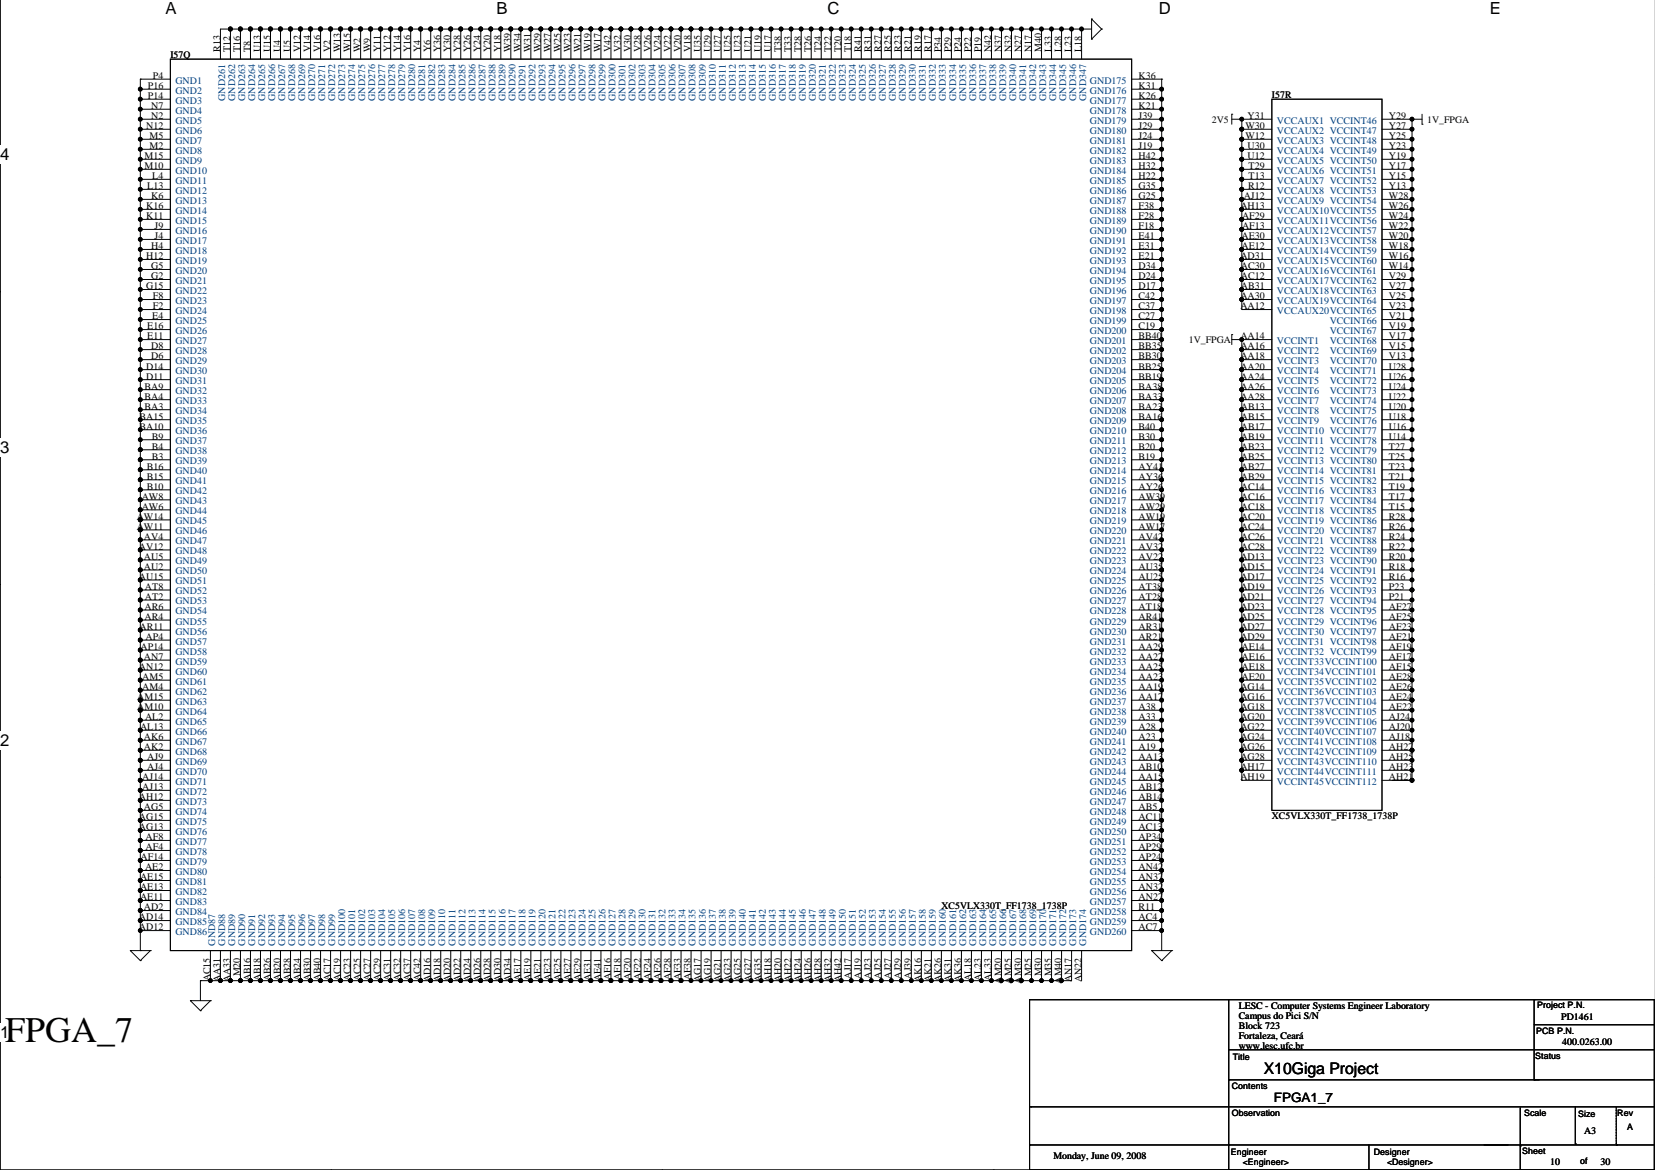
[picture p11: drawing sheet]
<svg xmlns="http://www.w3.org/2000/svg" width="420mm" height="297mm" viewBox="0 0 420 297" stroke-linecap="round" stroke-linejoin="round" font-family="sans-serif">
<defs><g id="words">
<text font-size="9.1" x="1.3" y="264.2">FPGA_7</text>
<g font-size="4.2">
<text x="42" y="3.5">A</text>
<text x="126" y="3.5">B</text>
<text x="209.9" y="3.5">C</text>
<text x="293.9" y="3.5">D</text>
<text x="377.9" y="3.5">E</text>
<text x="0" y="40.6">4</text>
<text x="0" y="114.9">3</text>
<text x="0" y="189.1">2</text>
<text x="0" y="263.3">1</text>
</g>
<text font-size="4.1" x="320.6" y="272.4">X10Giga Project</text>
<text font-size="3.3" x="323.1" y="279.3">FPGA1_7</text>
<g font-size="2.5">
<text x="43.2" y="14.7">I57Q</text>
<text x="55.9" y="13.2" transform="rotate(-90 55.9 13.2)">R13</text>
<text x="58.4" y="13.2" transform="rotate(-90 58.4 13.2)">T12</text>
<text x="61" y="13.2" transform="rotate(-90 61 13.2)">T16</text>
<text x="63.5" y="13.2" transform="rotate(-90 63.5 13.2)">T8</text>
<text x="66" y="13.2" transform="rotate(-90 66 13.2)">U13</text>
<text x="68.6" y="13.2" transform="rotate(-90 68.6 13.2)">U15</text>
<text x="71.1" y="13.2" transform="rotate(-90 71.1 13.2)">U4</text>
<text x="73.7" y="13.2" transform="rotate(-90 73.7 13.2)">U5</text>
<text x="76.2" y="13.2" transform="rotate(-90 76.2 13.2)">V12</text>
<text x="78.7" y="13.2" transform="rotate(-90 78.7 13.2)">V14</text>
<text x="81.3" y="13.2" transform="rotate(-90 81.3 13.2)">V16</text>
<text x="83.8" y="13.2" transform="rotate(-90 83.8 13.2)">V2</text>
<text x="86.4" y="13.2" transform="rotate(-90 86.4 13.2)">W13</text>
<text x="88.9" y="13.2" transform="rotate(-90 88.9 13.2)">W15</text>
<text x="91.4" y="13.2" transform="rotate(-90 91.4 13.2)">W2</text>
<text x="94" y="13.2" transform="rotate(-90 94 13.2)">W9</text>
<text x="96.5" y="13.2" transform="rotate(-90 96.5 13.2)">Y11</text>
<text x="99.1" y="13.2" transform="rotate(-90 99.1 13.2)">Y12</text>
<text x="101.6" y="13.2" transform="rotate(-90 101.6 13.2)">Y14</text>
<text x="104.1" y="13.2" transform="rotate(-90 104.1 13.2)">Y16</text>
<text x="106.7" y="13.2" transform="rotate(-90 106.7 13.2)">Y4</text>
<text x="109.2" y="13.2" transform="rotate(-90 109.2 13.2)">Y6</text>
<text x="111.8" y="13.2" transform="rotate(-90 111.8 13.2)">Y36</text>
<text x="114.3" y="13.2" transform="rotate(-90 114.3 13.2)">Y30</text>
<text x="116.8" y="13.2" transform="rotate(-90 116.8 13.2)">Y28</text>
<text x="119.4" y="13.2" transform="rotate(-90 119.4 13.2)">Y26</text>
<text x="121.9" y="13.2" transform="rotate(-90 121.9 13.2)">Y24</text>
<text x="124.5" y="13.2" transform="rotate(-90 124.5 13.2)">Y20</text>
<text x="127" y="13.2" transform="rotate(-90 127 13.2)">Y18</text>
<text x="129.5" y="13.2" transform="rotate(-90 129.5 13.2)">W39</text>
<text x="132.1" y="13.2" transform="rotate(-90 132.1 13.2)">W34</text>
<text x="134.6" y="13.2" transform="rotate(-90 134.6 13.2)">W31</text>
<text x="137.2" y="13.2" transform="rotate(-90 137.2 13.2)">W29</text>
<text x="139.7" y="13.2" transform="rotate(-90 139.7 13.2)">W27</text>
<text x="142.2" y="13.2" transform="rotate(-90 142.2 13.2)">W25</text>
<text x="144.8" y="13.2" transform="rotate(-90 144.8 13.2)">W23</text>
<text x="147.3" y="13.2" transform="rotate(-90 147.3 13.2)">W21</text>
<text x="149.9" y="13.2" transform="rotate(-90 149.9 13.2)">W19</text>
<text x="152.4" y="13.2" transform="rotate(-90 152.4 13.2)">W17</text>
<text x="154.9" y="13.2" transform="rotate(-90 154.9 13.2)">V42</text>
<text x="157.5" y="13.2" transform="rotate(-90 157.5 13.2)">V32</text>
<text x="160" y="13.2" transform="rotate(-90 160 13.2)">V30</text>
<text x="162.6" y="13.2" transform="rotate(-90 162.6 13.2)">V28</text>
<text x="165.1" y="13.2" transform="rotate(-90 165.1 13.2)">V26</text>
<text x="167.6" y="13.2" transform="rotate(-90 167.6 13.2)">V24</text>
<text x="170.2" y="13.2" transform="rotate(-90 170.2 13.2)">V22</text>
<text x="172.7" y="13.2" transform="rotate(-90 172.7 13.2)">V20</text>
<text x="175.3" y="13.2" transform="rotate(-90 175.3 13.2)">V18</text>
<text x="177.8" y="13.2" transform="rotate(-90 177.8 13.2)">U35</text>
<text x="180.3" y="13.2" transform="rotate(-90 180.3 13.2)">U29</text>
<text x="182.9" y="13.2" transform="rotate(-90 182.9 13.2)">U27</text>
<text x="185.4" y="13.2" transform="rotate(-90 185.4 13.2)">U25</text>
<text x="188" y="13.2" transform="rotate(-90 188 13.2)">U23</text>
<text x="190.5" y="13.2" transform="rotate(-90 190.5 13.2)">U21</text>
<text x="193" y="13.2" transform="rotate(-90 193 13.2)">U19</text>
<text x="195.6" y="13.2" transform="rotate(-90 195.6 13.2)">U17</text>
<text x="198.1" y="13.2" transform="rotate(-90 198.1 13.2)">T38</text>
<text x="200.7" y="13.2" transform="rotate(-90 200.7 13.2)">T33</text>
<text x="203.2" y="13.2" transform="rotate(-90 203.2 13.2)">T28</text>
<text x="205.7" y="13.2" transform="rotate(-90 205.7 13.2)">T26</text>
<text x="208.3" y="13.2" transform="rotate(-90 208.3 13.2)">T24</text>
<text x="210.8" y="13.2" transform="rotate(-90 210.8 13.2)">T22</text>
<text x="213.4" y="13.2" transform="rotate(-90 213.4 13.2)">T20</text>
<text x="215.9" y="13.2" transform="rotate(-90 215.9 13.2)">T18</text>
<text x="218.4" y="13.2" transform="rotate(-90 218.4 13.2)">R41</text>
<text x="221" y="13.2" transform="rotate(-90 221 13.2)">R31</text>
<text x="223.5" y="13.2" transform="rotate(-90 223.5 13.2)">R27</text>
<text x="226.1" y="13.2" transform="rotate(-90 226.1 13.2)">R25</text>
<text x="228.6" y="13.2" transform="rotate(-90 228.6 13.2)">R23</text>
<text x="231.1" y="13.2" transform="rotate(-90 231.1 13.2)">R21</text>
<text x="233.7" y="13.2" transform="rotate(-90 233.7 13.2)">R19</text>
<text x="236.2" y="13.2" transform="rotate(-90 236.2 13.2)">R17</text>
<text x="238.8" y="13.2" transform="rotate(-90 238.8 13.2)">P34</text>
<text x="241.3" y="13.2" transform="rotate(-90 241.3 13.2)">P29</text>
<text x="243.8" y="13.2" transform="rotate(-90 243.8 13.2)">P24</text>
<text x="246.4" y="13.2" transform="rotate(-90 246.4 13.2)">P22</text>
<text x="248.9" y="13.2" transform="rotate(-90 248.9 13.2)">P19</text>
<text x="251.5" y="13.2" transform="rotate(-90 251.5 13.2)">N42</text>
<text x="254" y="13.2" transform="rotate(-90 254 13.2)">N37</text>
<text x="256.5" y="13.2" transform="rotate(-90 256.5 13.2)">N32</text>
<text x="259.1" y="13.2" transform="rotate(-90 259.1 13.2)">N27</text>
<text x="261.6" y="13.2" transform="rotate(-90 261.6 13.2)">N17</text>
<text x="264.2" y="13.2" transform="rotate(-90 264.2 13.2)">M40</text>
<text x="266.7" y="13.2" transform="rotate(-90 266.7 13.2)">L33</text>
<text x="269.2" y="13.2" transform="rotate(-90 269.2 13.2)">L28</text>
<text x="271.8" y="13.2" transform="rotate(-90 271.8 13.2)">L23</text>
<text x="274.3" y="13.2" transform="rotate(-90 274.3 13.2)">L18</text>
<text x="37.5" y="22.6">P16</text>
<text x="38.8" y="20">P4</text>
<text x="288.8" y="20">K36</text>
<text x="288.8" y="22.6">K31</text>
<text x="37.5" y="25.1">P14</text>
<text x="38.3" y="27.7">N7</text>
<text x="288.8" y="25.1">K26</text>
<text x="288.8" y="27.7">K21</text>
<text x="322.6" y="24.9">I57R</text>
<text x="37.1" y="32.7">N12</text>
<text x="37.9" y="35.3">M5</text>
<text x="38.3" y="30.2">N2</text>
<text x="288.8" y="30.2">J39</text>
<text x="288.8" y="32.7">J29</text>
<text x="288.8" y="35.3">J24</text>
<text x="307.4" y="31.2">2V5</text>
<text x="315.9" y="32.7">W30</text>
<text x="315.9" y="35.3">W12</text>
<text x="316.5" y="30.2">Y31</text>
<text x="352.3" y="30.2">Y29</text>
<text x="352.3" y="32.7">Y27</text>
<text x="352.3" y="35.3">Y25</text>
<text x="362" y="31.2">1V_FPGA</text>
<text x="36.7" y="40.4">M15</text>
<text x="37.9" y="37.8">M2</text>
<text x="288.8" y="37.8">J19</text>
<text x="288.8" y="40.4">H42</text>
<text x="316.5" y="37.8">U30</text>
<text x="316.5" y="40.4">U12</text>
<text x="352.3" y="37.8">Y23</text>
<text x="352.3" y="40.4">Y19</text>
<text x="36.7" y="42.9">M10</text>
<text x="37.4" y="48">L13</text>
<text x="38.6" y="45.4">L4</text>
<text x="288.8" y="42.9">H32</text>
<text x="288.8" y="45.4">H22</text>
<text x="288.8" y="48">G35</text>
<text x="316.6" y="48">R12</text>
<text x="316.7" y="42.9">T29</text>
<text x="316.7" y="45.4">T13</text>
<text x="352.3" y="42.9">Y17</text>
<text x="352.3" y="45.4">Y15</text>
<text x="352.3" y="48">Y13</text>
<text x="37.1" y="53.1">K16</text>
<text x="38.3" y="50.5">K6</text>
<text x="288.8" y="50.5">G25</text>
<text x="288.8" y="53.1">F38</text>
<text x="314.6" y="53.1">AH13</text>
<text x="315.5" y="50.5">AJ12</text>
<text x="352.3" y="50.5">W28</text>
<text x="352.3" y="53.1">W26</text>
<text x="37.1" y="55.6">K11</text>
<text x="39.2" y="58.1">J9</text>
<text x="288.8" y="55.6">F28</text>
<text x="288.8" y="58.1">F18</text>
<text x="315.1" y="55.6">AF29</text>
<text x="315.1" y="58.1">AF13</text>
<text x="352.3" y="55.6">W24</text>
<text x="352.3" y="58.1">W22</text>
<text x="37.1" y="65.8">H12</text>
<text x="38.3" y="63.2">H4</text>
<text x="39.2" y="60.7">J4</text>
<text x="288.8" y="60.7">E41</text>
<text x="288.8" y="63.2">E31</text>
<text x="288.8" y="65.8">E21</text>
<text x="314.6" y="65.8">AD31</text>
<text x="314.9" y="60.7">AE30</text>
<text x="314.9" y="63.2">AE12</text>
<text x="352.3" y="60.7">W20</text>
<text x="352.3" y="63.2">W18</text>
<text x="352.3" y="65.8">W16</text>
<text x="38.3" y="68.3">G5</text>
<text x="38.3" y="70.8">G2</text>
<text x="288.8" y="68.3">D34</text>
<text x="288.8" y="70.8">D24</text>
<text x="314.8" y="68.3">AC30</text>
<text x="314.8" y="70.8">AC12</text>
<text x="352.3" y="68.3">W14</text>
<text x="352.3" y="70.8">V29</text>
<text x="37.1" y="73.4">G15</text>
<text x="38.8" y="75.9">F8</text>
<text x="288.8" y="73.4">D17</text>
<text x="288.8" y="75.9">C42</text>
<text x="314.6" y="75.9">AA30</text>
<text x="314.8" y="73.4">AB31</text>
<text x="352.3" y="73.4">V27</text>
<text x="352.3" y="75.9">V25</text>
<text x="37.4" y="83.5">E16</text>
<text x="38.6" y="81">E4</text>
<text x="38.8" y="78.5">F2</text>
<text x="288.8" y="78.5">C37</text>
<text x="288.8" y="81">C27</text>
<text x="288.8" y="83.5">C19</text>
<text x="314.6" y="78.5">AA12</text>
<text x="352.3" y="78.5">V23</text>
<text x="352.3" y="81">V21</text>
<text x="352.3" y="83.5">V19</text>
<text x="37.4" y="86.1">E11</text>
<text x="38.3" y="88.6">D8</text>
<text x="288.8" y="86.1">BB40</text>
<text x="288.8" y="88.6">BB35</text>
<text x="301.5" y="87.1">1V_FPGA</text>
<text x="314.6" y="88.6">AA16</text>
<text x="314.6" y="86.1">AA14</text>
<text x="352.3" y="86.1">V17</text>
<text x="352.3" y="88.6">V15</text>
<text x="37.1" y="93.7">D14</text>
<text x="38.3" y="91.2">D6</text>
<text x="288.8" y="91.2">BB30</text>
<text x="288.8" y="93.7">BB25</text>
<text x="314.6" y="93.7">AA20</text>
<text x="314.6" y="91.2">AA18</text>
<text x="352.3" y="91.2">V13</text>
<text x="352.3" y="93.7">U28</text>
<text x="36.7" y="98.8">BA9</text>
<text x="36.7" y="101.3">BA4</text>
<text x="37.1" y="96.2">D11</text>
<text x="288.8" y="96.2">BB19</text>
<text x="288.8" y="98.8">BA38</text>
<text x="288.8" y="101.3">BA33</text>
<text x="314.6" y="101.3">AA28</text>
<text x="314.6" y="98.8">AA26</text>
<text x="314.6" y="96.2">AA24</text>
<text x="352.3" y="96.2">U26</text>
<text x="352.3" y="98.8">U24</text>
<text x="352.3" y="101.3">U22</text>
<text x="35.4" y="106.4">BA15</text>
<text x="36.7" y="103.9">BA3</text>
<text x="288.8" y="103.9">BA23</text>
<text x="288.8" y="106.4">BA16</text>
<text x="314.8" y="106.4">AB15</text>
<text x="314.8" y="103.9">AB13</text>
<text x="352.3" y="103.9">U20</text>
<text x="352.3" y="106.4">U18</text>
<text x="35.4" y="108.9">BA10</text>
<text x="38.5" y="111.5">B9</text>
<text x="288.8" y="108.9">B40</text>
<text x="288.8" y="111.5">B30</text>
<text x="314.8" y="111.5">AB19</text>
<text x="314.8" y="108.9">AB17</text>
<text x="352.3" y="108.9">U16</text>
<text x="352.3" y="111.5">U14</text>
<text x="37.2" y="119.1">B16</text>
<text x="38.5" y="114">B4</text>
<text x="38.5" y="116.6">B3</text>
<text x="288.8" y="114">B20</text>
<text x="288.8" y="116.6">B19</text>
<text x="288.8" y="119.1">AY41</text>
<text x="314.8" y="119.1">AB27</text>
<text x="314.8" y="116.6">AB25</text>
<text x="314.8" y="114">AB23</text>
<text x="352.3" y="114">T27</text>
<text x="352.3" y="116.6">T25</text>
<text x="352.3" y="119.1">T23</text>
<text x="37.2" y="121.6">B15</text>
<text x="37.2" y="124.2">B10</text>
<text x="288.8" y="121.6">AY36</text>
<text x="288.8" y="124.2">AY26</text>
<text x="314.8" y="124.2">AC14</text>
<text x="314.8" y="121.6">AB29</text>
<text x="352.3" y="121.6">T21</text>
<text x="352.3" y="124.2">T19</text>
<text x="34.7" y="131.8">AW14</text>
<text x="35.9" y="126.7">AW8</text>
<text x="35.9" y="129.3">AW6</text>
<text x="288.8" y="126.7">AW39</text>
<text x="288.8" y="129.3">AW29</text>
<text x="288.8" y="131.8">AW19</text>
<text x="314.8" y="131.8">AC20</text>
<text x="314.8" y="129.3">AC18</text>
<text x="314.8" y="126.7">AC16</text>
<text x="352.3" y="126.7">T17</text>
<text x="352.3" y="129.3">T15</text>
<text x="352.3" y="131.8">R28</text>
<text x="34.7" y="134.3">AW11</text>
<text x="36.5" y="136.9">AV4</text>
<text x="288.8" y="134.3">AW17</text>
<text x="288.8" y="136.9">AV42</text>
<text x="314.8" y="136.9">AC26</text>
<text x="314.8" y="134.3">AC24</text>
<text x="352.3" y="134.3">R26</text>
<text x="352.3" y="136.9">R24</text>
<text x="35.2" y="139.4">AV12</text>
<text x="36.5" y="142">AU5</text>
<text x="288.8" y="139.4">AV32</text>
<text x="288.8" y="142">AV22</text>
<text x="314.6" y="142">AD13</text>
<text x="314.8" y="139.4">AC28</text>
<text x="352.3" y="139.4">R22</text>
<text x="352.3" y="142">R20</text>
<text x="35.2" y="147">AU15</text>
<text x="36.5" y="144.5">AU2</text>
<text x="36.8" y="149.6">AT8</text>
<text x="288.8" y="144.5">AU35</text>
<text x="288.8" y="147">AU25</text>
<text x="288.8" y="149.6">AT38</text>
<text x="314.6" y="149.6">AD19</text>
<text x="314.6" y="147">AD17</text>
<text x="314.6" y="144.5">AD15</text>
<text x="352.3" y="144.5">R18</text>
<text x="352.3" y="147">R16</text>
<text x="352.3" y="149.6">P23</text>
<text x="36.7" y="154.7">AR6</text>
<text x="36.8" y="152.1">AT2</text>
<text x="288.8" y="152.1">AT28</text>
<text x="288.8" y="154.7">AT18</text>
<text x="314.6" y="154.7">AD23</text>
<text x="314.6" y="152.1">AD21</text>
<text x="352.3" y="152.1">P21</text>
<text x="352.3" y="154.7">AF27</text>
<text x="35.4" y="159.7">AR11</text>
<text x="36.7" y="157.2">AR4</text>
<text x="288.8" y="157.2">AR41</text>
<text x="288.8" y="159.7">AR31</text>
<text x="314.6" y="159.7">AD27</text>
<text x="314.6" y="157.2">AD25</text>
<text x="352.3" y="157.2">AF25</text>
<text x="352.3" y="159.7">AF23</text>
<text x="35.7" y="164.8">AP14</text>
<text x="36.5" y="167.4">AN7</text>
<text x="36.9" y="162.3">AP4</text>
<text x="288.8" y="162.3">AR21</text>
<text x="288.8" y="164.8">AA29</text>
<text x="288.8" y="167.4">AA27</text>
<text x="314.6" y="162.3">AD29</text>
<text x="314.9" y="167.4">AE16</text>
<text x="314.9" y="164.8">AE14</text>
<text x="352.3" y="162.3">AF21</text>
<text x="352.3" y="164.8">AF19</text>
<text x="352.3" y="167.4">AF17</text>
<text x="35.2" y="169.9">AN12</text>
<text x="36.1" y="172.4">AM5</text>
<text x="288.8" y="169.9">AA25</text>
<text x="288.8" y="172.4">AA23</text>
<text x="314.9" y="172.4">AE20</text>
<text x="314.9" y="169.9">AE18</text>
<text x="352.3" y="169.9">AF15</text>
<text x="352.3" y="172.4">AE28</text>
<text x="34.8" y="177.5">AM15</text>
<text x="36.1" y="175">AM4</text>
<text x="288.8" y="175">AA19</text>
<text x="288.8" y="177.5">AA17</text>
<text x="314.6" y="177.5">AG16</text>
<text x="314.6" y="175">AG14</text>
<text x="352.3" y="175">AE26</text>
<text x="352.3" y="177.5">AE24</text>
<text x="34.8" y="180.1">AM10</text>
<text x="35.5" y="185.1">AL13</text>
<text x="36.8" y="182.6">AL2</text>
<text x="288.8" y="180.1">A38</text>
<text x="288.8" y="182.6">A33</text>
<text x="288.8" y="185.1">A28</text>
<text x="314.6" y="185.1">AG22</text>
<text x="314.6" y="182.6">AG20</text>
<text x="314.6" y="180.1">AG18</text>
<text x="352.3" y="182.6">AJ24</text>
<text x="352.3" y="185.1">AJ20</text>
<text x="352.3" y="180.1">AE22</text>
<text x="36.5" y="187.7">AK6</text>
<text x="36.5" y="190.2">AK2</text>
<text x="288.8" y="187.7">A23</text>
<text x="288.8" y="190.2">A19</text>
<text x="314.6" y="190.2">AG26</text>
<text x="314.6" y="187.7">AG24</text>
<text x="352.3" y="187.7">AJ18</text>
<text x="352.3" y="190.2">AH27</text>
<text x="36.1" y="197.8">AJ14</text>
<text x="37.4" y="192.8">AJ9</text>
<text x="37.4" y="195.3">AJ4</text>
<text x="288.8" y="195.3">AB10</text>
<text x="288.8" y="197.8">AA15</text>
<text x="288.8" y="192.8">AA13</text>
<text x="314.6" y="197.8">AH19</text>
<text x="314.6" y="195.3">AH17</text>
<text x="314.6" y="192.8">AG28</text>
<text x="352.3" y="192.8">AH25</text>
<text x="352.3" y="195.3">AH23</text>
<text x="352.3" y="197.8">AH21</text>
<text x="35.2" y="202.9">AH12</text>
<text x="36.1" y="200.4">AJ13</text>
<text x="288.8" y="202.9">AB14</text>
<text x="288.8" y="200.4">AB12</text>
<text x="35.2" y="208">AG15</text>
<text x="36.5" y="205.5">AG5</text>
<text x="288.8" y="208">AC11</text>
<text x="288.8" y="205.5">AB5</text>
<text x="322.6" y="207.8">XC5VLX330T_FF1738_1738P</text>
<text x="35.2" y="210.5">AG13</text>
<text x="36.9" y="213.1">AF8</text>
<text x="36.9" y="215.6">AF4</text>
<text x="288.8" y="210.5">AC13</text>
<text x="288.8" y="213.1">AP34</text>
<text x="288.8" y="215.6">AP29</text>
<text x="35.7" y="218.2">AF14</text>
<text x="36.8" y="220.7">AE2</text>
<text x="288.8" y="218.2">AP24</text>
<text x="288.8" y="220.7">AN42</text>
<text x="35.5" y="223.2">AE15</text>
<text x="35.5" y="225.8">AE13</text>
<text x="288.8" y="223.2">AN37</text>
<text x="288.8" y="225.8">AN32</text>
<text x="35.2" y="233.4">AD14</text>
<text x="35.5" y="228.3">AE11</text>
<text x="36.5" y="230.9">AD2</text>
<text x="238.8" y="230.6">XC5VLX330T_FF1738_1738P</text>
<text x="288.8" y="230.9">R11</text>
<text x="288.8" y="233.4">AC4</text>
<text x="288.8" y="228.3">AN27</text>
<text x="35.2" y="235.9">AD12</text>
<text x="288.8" y="235.9">AC7</text>
<text x="53.3" y="248.9" transform="rotate(-90 53.3 248.9)">AC15</text>
<text x="55.9" y="249" transform="rotate(-90 55.9 249)">AA31</text>
<text x="58.4" y="249" transform="rotate(-90 58.4 249)">AA33</text>
<text x="61" y="247.6" transform="rotate(-90 61 247.6)">M20</text>
<text x="63.5" y="248.9" transform="rotate(-90 63.5 248.9)">AB16</text>
<text x="66" y="248.9" transform="rotate(-90 66 248.9)">AB18</text>
<text x="68.6" y="248.9" transform="rotate(-90 68.6 248.9)">AB26</text>
<text x="71.1" y="248.9" transform="rotate(-90 71.1 248.9)">AB20</text>
<text x="73.7" y="248.9" transform="rotate(-90 73.7 248.9)">AB28</text>
<text x="76.2" y="248.9" transform="rotate(-90 76.2 248.9)">AB24</text>
<text x="78.7" y="248.9" transform="rotate(-90 78.7 248.9)">AB30</text>
<text x="81.3" y="248.9" transform="rotate(-90 81.3 248.9)">AB40</text>
<text x="83.8" y="248.9" transform="rotate(-90 83.8 248.9)">AC17</text>
<text x="86.4" y="248.9" transform="rotate(-90 86.4 248.9)">AC19</text>
<text x="88.9" y="248.9" transform="rotate(-90 88.9 248.9)">AC23</text>
<text x="91.4" y="248.9" transform="rotate(-90 91.4 248.9)">AC25</text>
<text x="94" y="248.9" transform="rotate(-90 94 248.9)">AC27</text>
<text x="96.5" y="248.9" transform="rotate(-90 96.5 248.9)">AC29</text>
<text x="99.1" y="248.9" transform="rotate(-90 99.1 248.9)">AC31</text>
<text x="101.6" y="248.9" transform="rotate(-90 101.6 248.9)">AC32</text>
<text x="104.1" y="248.9" transform="rotate(-90 104.1 248.9)">AC37</text>
<text x="106.7" y="248.9" transform="rotate(-90 106.7 248.9)">AC42</text>
<text x="109.2" y="249" transform="rotate(-90 109.2 249)">AD16</text>
<text x="111.8" y="249" transform="rotate(-90 111.8 249)">AD18</text>
<text x="114.3" y="249" transform="rotate(-90 114.3 249)">AD20</text>
<text x="116.8" y="249" transform="rotate(-90 116.8 249)">AD22</text>
<text x="119.4" y="249" transform="rotate(-90 119.4 249)">AD24</text>
<text x="121.9" y="249" transform="rotate(-90 121.9 249)">AD26</text>
<text x="124.5" y="249" transform="rotate(-90 124.5 249)">AD28</text>
<text x="127" y="249" transform="rotate(-90 127 249)">AD30</text>
<text x="129.5" y="249" transform="rotate(-90 129.5 249)">AD34</text>
<text x="132.1" y="248.7" transform="rotate(-90 132.1 248.7)">AE17</text>
<text x="134.6" y="248.7" transform="rotate(-90 134.6 248.7)">AE19</text>
<text x="137.2" y="248.7" transform="rotate(-90 137.2 248.7)">AE21</text>
<text x="139.7" y="248.7" transform="rotate(-90 139.7 248.7)">AE23</text>
<text x="142.2" y="248.7" transform="rotate(-90 142.2 248.7)">AE25</text>
<text x="144.8" y="248.7" transform="rotate(-90 144.8 248.7)">AE27</text>
<text x="147.3" y="248.7" transform="rotate(-90 147.3 248.7)">AE29</text>
<text x="149.9" y="248.7" transform="rotate(-90 149.9 248.7)">AE31</text>
<text x="152.4" y="248.7" transform="rotate(-90 152.4 248.7)">AE41</text>
<text x="154.9" y="248.6" transform="rotate(-90 154.9 248.6)">AF16</text>
<text x="157.5" y="248.6" transform="rotate(-90 157.5 248.6)">AF18</text>
<text x="160" y="248.6" transform="rotate(-90 160 248.6)">AF20</text>
<text x="162.6" y="248.6" transform="rotate(-90 162.6 248.6)">AF22</text>
<text x="165.1" y="248.6" transform="rotate(-90 165.1 248.6)">AF24</text>
<text x="167.6" y="248.6" transform="rotate(-90 167.6 248.6)">AF26</text>
<text x="170.2" y="248.6" transform="rotate(-90 170.2 248.6)">AF28</text>
<text x="172.7" y="248.6" transform="rotate(-90 172.7 248.6)">AF33</text>
<text x="175.3" y="248.6" transform="rotate(-90 175.3 248.6)">AF38</text>
<text x="177.8" y="249" transform="rotate(-90 177.8 249)">AG17</text>
<text x="180.3" y="249" transform="rotate(-90 180.3 249)">AG19</text>
<text x="182.9" y="249" transform="rotate(-90 182.9 249)">AG21</text>
<text x="185.4" y="249" transform="rotate(-90 185.4 249)">AG23</text>
<text x="188" y="249" transform="rotate(-90 188 249)">AG25</text>
<text x="190.5" y="249" transform="rotate(-90 190.5 249)">AG27</text>
<text x="193" y="249" transform="rotate(-90 193 249)">AG35</text>
<text x="195.6" y="249" transform="rotate(-90 195.6 249)">AH18</text>
<text x="198.1" y="249" transform="rotate(-90 198.1 249)">AH20</text>
<text x="200.7" y="249" transform="rotate(-90 200.7 249)">AH22</text>
<text x="203.2" y="249" transform="rotate(-90 203.2 249)">AH24</text>
<text x="205.7" y="249" transform="rotate(-90 205.7 249)">AH26</text>
<text x="208.3" y="249" transform="rotate(-90 208.3 249)">AH28</text>
<text x="210.8" y="249" transform="rotate(-90 210.8 249)">AH32</text>
<text x="213.4" y="249" transform="rotate(-90 213.4 249)">AH42</text>
<text x="215.9" y="248.2" transform="rotate(-90 215.9 248.2)">AJ17</text>
<text x="218.4" y="248.2" transform="rotate(-90 218.4 248.2)">AJ19</text>
<text x="221" y="248.2" transform="rotate(-90 221 248.2)">AJ23</text>
<text x="223.5" y="248.2" transform="rotate(-90 223.5 248.2)">AJ25</text>
<text x="226.1" y="248.2" transform="rotate(-90 226.1 248.2)">AJ27</text>
<text x="228.6" y="248.2" transform="rotate(-90 228.6 248.2)">AJ29</text>
<text x="231.1" y="248.2" transform="rotate(-90 231.1 248.2)">AJ39</text>
<text x="233.7" y="249" transform="rotate(-90 233.7 249)">AK16</text>
<text x="236.2" y="249" transform="rotate(-90 236.2 249)">AK21</text>
<text x="238.8" y="249" transform="rotate(-90 238.8 249)">AK26</text>
<text x="241.3" y="249" transform="rotate(-90 241.3 249)">AK31</text>
<text x="243.8" y="249" transform="rotate(-90 243.8 249)">AK36</text>
<text x="246.4" y="248.7" transform="rotate(-90 246.4 248.7)">AL18</text>
<text x="248.9" y="248.7" transform="rotate(-90 248.9 248.7)">AL23</text>
<text x="251.5" y="248.7" transform="rotate(-90 251.5 248.7)">AL33</text>
<text x="254" y="249.4" transform="rotate(-90 254 249.4)">AM20</text>
<text x="256.5" y="249.4" transform="rotate(-90 256.5 249.4)">AM25</text>
<text x="259.1" y="249.4" transform="rotate(-90 259.1 249.4)">AM30</text>
<text x="261.6" y="247.6" transform="rotate(-90 261.6 247.6)">M25</text>
<text x="264.2" y="247.6" transform="rotate(-90 264.2 247.6)">M30</text>
<text x="266.7" y="247.6" transform="rotate(-90 266.7 247.6)">M35</text>
<text x="269.2" y="249.4" transform="rotate(-90 269.2 249.4)">AM40</text>
<text x="271.8" y="249" transform="rotate(-90 271.8 249)">AN17</text>
<text x="274.3" y="249" transform="rotate(-90 274.3 249)">AN22</text>
<text x="314.2" y="255.8">LESC - Computer Systems Engineer Laboratory</text>
<text x="314.2" y="258.3">Campus do Pici S/N</text>
<text x="314.2" y="260.8">Block 723</text>
<text x="314.2" y="263.4">Fortaleza, Ceará</text>
<text x="396" y="258.6">PD1461</text>
<text x="314.2" y="265.9">www.lesc.ufc.br</text>
<text x="396.3" y="264.9">400.0263.00</text>
<text x="401.8" y="287.5">A3</text>
<text x="267.2" y="293.9">Monday, June 09, 2008</text>
<text x="393.2" y="295.4">10</text>
<text x="405.9" y="295.4">30</text>
</g>
<g font-size="2.5" fill="#004080">
<text x="44.5" y="21.2">GND1</text>
<text x="44.5" y="23.7">GND2</text>
<text x="276.5" y="21.2">GND175</text>
<text x="276.5" y="23.7">GND176</text>
<text x="44.5" y="26.3">GND3</text>
<text x="44.5" y="28.8">GND4</text>
<text x="57.1" y="25.6" transform="rotate(-90 57.1 25.6)">GND261</text>
<text x="59.6" y="25.6" transform="rotate(-90 59.6 25.6)">GND262</text>
<text x="62.2" y="25.6" transform="rotate(-90 62.2 25.6)">GND263</text>
<text x="64.7" y="25.6" transform="rotate(-90 64.7 25.6)">GND264</text>
<text x="67.2" y="25.6" transform="rotate(-90 67.2 25.6)">GND265</text>
<text x="69.8" y="25.6" transform="rotate(-90 69.8 25.6)">GND266</text>
<text x="72.3" y="25.6" transform="rotate(-90 72.3 25.6)">GND267</text>
<text x="74.9" y="25.6" transform="rotate(-90 74.9 25.6)">GND268</text>
<text x="77.4" y="25.6" transform="rotate(-90 77.4 25.6)">GND269</text>
<text x="79.9" y="25.6" transform="rotate(-90 79.9 25.6)">GND270</text>
<text x="82.5" y="25.6" transform="rotate(-90 82.5 25.6)">GND271</text>
<text x="85" y="25.6" transform="rotate(-90 85 25.6)">GND272</text>
<text x="87.6" y="25.6" transform="rotate(-90 87.6 25.6)">GND273</text>
<text x="90.1" y="25.6" transform="rotate(-90 90.1 25.6)">GND274</text>
<text x="92.6" y="25.6" transform="rotate(-90 92.6 25.6)">GND275</text>
<text x="95.2" y="25.6" transform="rotate(-90 95.2 25.6)">GND276</text>
<text x="97.7" y="25.6" transform="rotate(-90 97.7 25.6)">GND277</text>
<text x="100.3" y="25.6" transform="rotate(-90 100.3 25.6)">GND278</text>
<text x="102.8" y="25.6" transform="rotate(-90 102.8 25.6)">GND279</text>
<text x="105.3" y="25.6" transform="rotate(-90 105.3 25.6)">GND280</text>
<text x="107.9" y="25.6" transform="rotate(-90 107.9 25.6)">GND281</text>
<text x="110.4" y="25.6" transform="rotate(-90 110.4 25.6)">GND282</text>
<text x="113" y="25.6" transform="rotate(-90 113 25.6)">GND283</text>
<text x="115.5" y="25.6" transform="rotate(-90 115.5 25.6)">GND284</text>
<text x="118" y="25.6" transform="rotate(-90 118 25.6)">GND285</text>
<text x="120.6" y="25.6" transform="rotate(-90 120.6 25.6)">GND286</text>
<text x="123.1" y="25.6" transform="rotate(-90 123.1 25.6)">GND287</text>
<text x="125.7" y="25.6" transform="rotate(-90 125.7 25.6)">GND288</text>
<text x="128.2" y="25.6" transform="rotate(-90 128.2 25.6)">GND289</text>
<text x="130.7" y="25.6" transform="rotate(-90 130.7 25.6)">GND290</text>
<text x="133.3" y="25.6" transform="rotate(-90 133.3 25.6)">GND291</text>
<text x="135.8" y="25.6" transform="rotate(-90 135.8 25.6)">GND292</text>
<text x="138.4" y="25.6" transform="rotate(-90 138.4 25.6)">GND293</text>
<text x="140.9" y="25.6" transform="rotate(-90 140.9 25.6)">GND294</text>
<text x="143.4" y="25.6" transform="rotate(-90 143.4 25.6)">GND295</text>
<text x="146" y="25.6" transform="rotate(-90 146 25.6)">GND296</text>
<text x="148.5" y="25.6" transform="rotate(-90 148.5 25.6)">GND297</text>
<text x="151.1" y="25.6" transform="rotate(-90 151.1 25.6)">GND298</text>
<text x="153.6" y="25.6" transform="rotate(-90 153.6 25.6)">GND299</text>
<text x="156.1" y="25.6" transform="rotate(-90 156.1 25.6)">GND300</text>
<text x="158.7" y="25.6" transform="rotate(-90 158.7 25.6)">GND301</text>
<text x="161.2" y="25.6" transform="rotate(-90 161.2 25.6)">GND302</text>
<text x="163.8" y="25.6" transform="rotate(-90 163.8 25.6)">GND303</text>
<text x="166.3" y="25.6" transform="rotate(-90 166.3 25.6)">GND304</text>
<text x="168.8" y="25.6" transform="rotate(-90 168.8 25.6)">GND305</text>
<text x="171.4" y="25.6" transform="rotate(-90 171.4 25.6)">GND306</text>
<text x="173.9" y="25.6" transform="rotate(-90 173.9 25.6)">GND307</text>
<text x="176.5" y="25.6" transform="rotate(-90 176.5 25.6)">GND308</text>
<text x="179" y="25.6" transform="rotate(-90 179 25.6)">GND309</text>
<text x="181.5" y="25.6" transform="rotate(-90 181.5 25.6)">GND310</text>
<text x="184.1" y="25.6" transform="rotate(-90 184.1 25.6)">GND311</text>
<text x="186.6" y="25.6" transform="rotate(-90 186.6 25.6)">GND312</text>
<text x="189.2" y="25.6" transform="rotate(-90 189.2 25.6)">GND313</text>
<text x="191.7" y="25.6" transform="rotate(-90 191.7 25.6)">GND314</text>
<text x="194.2" y="25.6" transform="rotate(-90 194.2 25.6)">GND315</text>
<text x="196.8" y="25.6" transform="rotate(-90 196.8 25.6)">GND316</text>
<text x="199.3" y="25.6" transform="rotate(-90 199.3 25.6)">GND317</text>
<text x="201.9" y="25.6" transform="rotate(-90 201.9 25.6)">GND318</text>
<text x="204.4" y="25.6" transform="rotate(-90 204.4 25.6)">GND319</text>
<text x="206.9" y="25.6" transform="rotate(-90 206.9 25.6)">GND320</text>
<text x="209.5" y="25.6" transform="rotate(-90 209.5 25.6)">GND321</text>
<text x="212" y="25.6" transform="rotate(-90 212 25.6)">GND322</text>
<text x="214.6" y="25.6" transform="rotate(-90 214.6 25.6)">GND323</text>
<text x="217.1" y="25.6" transform="rotate(-90 217.1 25.6)">GND324</text>
<text x="219.6" y="25.6" transform="rotate(-90 219.6 25.6)">GND325</text>
<text x="222.2" y="25.6" transform="rotate(-90 222.2 25.6)">GND326</text>
<text x="224.7" y="25.6" transform="rotate(-90 224.7 25.6)">GND327</text>
<text x="227.3" y="25.6" transform="rotate(-90 227.3 25.6)">GND328</text>
<text x="229.8" y="25.6" transform="rotate(-90 229.8 25.6)">GND329</text>
<text x="232.3" y="25.6" transform="rotate(-90 232.3 25.6)">GND330</text>
<text x="234.9" y="25.6" transform="rotate(-90 234.9 25.6)">GND331</text>
<text x="237.4" y="25.6" transform="rotate(-90 237.4 25.6)">GND332</text>
<text x="240" y="25.6" transform="rotate(-90 240 25.6)">GND333</text>
<text x="242.5" y="25.6" transform="rotate(-90 242.5 25.6)">GND334</text>
<text x="245" y="25.6" transform="rotate(-90 245 25.6)">GND335</text>
<text x="247.6" y="25.6" transform="rotate(-90 247.6 25.6)">GND336</text>
<text x="250.1" y="25.6" transform="rotate(-90 250.1 25.6)">GND337</text>
<text x="252.7" y="25.6" transform="rotate(-90 252.7 25.6)">GND338</text>
<text x="255.2" y="25.6" transform="rotate(-90 255.2 25.6)">GND339</text>
<text x="257.7" y="25.6" transform="rotate(-90 257.7 25.6)">GND340</text>
<text x="260.3" y="25.6" transform="rotate(-90 260.3 25.6)">GND341</text>
<text x="262.8" y="25.6" transform="rotate(-90 262.8 25.6)">GND342</text>
<text x="265.4" y="25.6" transform="rotate(-90 265.4 25.6)">GND343</text>
<text x="267.9" y="25.6" transform="rotate(-90 267.9 25.6)">GND344</text>
<text x="270.4" y="25.6" transform="rotate(-90 270.4 25.6)">GND345</text>
<text x="273" y="25.6" transform="rotate(-90 273 25.6)">GND346</text>
<text x="275.5" y="25.6" transform="rotate(-90 275.5 25.6)">GND347</text>
<text x="276.5" y="26.3">GND177</text>
<text x="276.5" y="28.8">GND178</text>
<text x="44.5" y="31.4">GND5</text>
<text x="44.5" y="33.9">GND6</text>
<text x="276.5" y="31.4">GND179</text>
<text x="276.5" y="33.9">GND180</text>
<text x="323.9" y="31.4">VCCAUX1 VCCINT46</text>
<text x="323.9" y="33.9">VCCAUX2 VCCINT47</text>
<text x="44.5" y="36.4">GND7</text>
<text x="44.5" y="39">GND8</text>
<text x="44.5" y="41.5">GND9</text>
<text x="276.5" y="36.4">GND181</text>
<text x="276.5" y="39">GND182</text>
<text x="276.5" y="41.5">GND183</text>
<text x="323.9" y="36.4">VCCAUX3 VCCINT48</text>
<text x="323.9" y="39">VCCAUX4 VCCINT49</text>
<text x="323.9" y="41.5">VCCAUX5 VCCINT50</text>
<text x="44.5" y="44.1">GND10</text>
<text x="44.5" y="46.6">GND11</text>
<text x="276.5" y="44.1">GND184</text>
<text x="276.5" y="46.6">GND185</text>
<text x="323.9" y="44.1">VCCAUX6 VCCINT51</text>
<text x="323.9" y="46.6">VCCAUX7 VCCINT52</text>
<text x="44.5" y="49.1">GND12</text>
<text x="44.5" y="51.7">GND13</text>
<text x="276.5" y="49.1">GND186</text>
<text x="276.5" y="51.7">GND187</text>
<text x="323.9" y="49.1">VCCAUX8 VCCINT53</text>
<text x="323.9" y="51.7">VCCAUX9 VCCINT54</text>
<text x="44.5" y="54.2">GND14</text>
<text x="44.5" y="56.8">GND15</text>
<text x="44.5" y="59.3">GND16</text>
<text x="276.5" y="54.2">GND188</text>
<text x="276.5" y="56.8">GND189</text>
<text x="276.5" y="59.3">GND190</text>
<text x="323.9" y="54.2">VCCAUX10VCCINT55</text>
<text x="323.9" y="56.8">VCCAUX11VCCINT56</text>
<text x="323.9" y="59.3">VCCAUX12VCCINT57</text>
<text x="44.5" y="61.8">GND17</text>
<text x="44.5" y="64.4">GND18</text>
<text x="276.5" y="61.8">GND191</text>
<text x="276.5" y="64.4">GND192</text>
<text x="323.9" y="61.8">VCCAUX13VCCINT58</text>
<text x="323.9" y="64.4">VCCAUX14VCCINT59</text>
<text x="44.5" y="66.9">GND19</text>
<text x="44.5" y="69.5">GND20</text>
<text x="276.5" y="66.9">GND193</text>
<text x="276.5" y="69.5">GND194</text>
<text x="323.9" y="66.9">VCCAUX15VCCINT60</text>
<text x="323.9" y="69.5">VCCAUX16VCCINT61</text>
<text x="44.5" y="72">GND21</text>
<text x="44.5" y="74.5">GND22</text>
<text x="44.5" y="77.1">GND23</text>
<text x="276.5" y="72">GND195</text>
<text x="276.5" y="74.5">GND196</text>
<text x="276.5" y="77.1">GND197</text>
<text x="323.9" y="72">VCCAUX17VCCINT62</text>
<text x="323.9" y="74.5">VCCAUX18VCCINT63</text>
<text x="323.9" y="77.1">VCCAUX19VCCINT64</text>
<text x="44.5" y="79.6">GND24</text>
<text x="44.5" y="82.2">GND25</text>
<text x="276.5" y="79.6">GND198</text>
<text x="276.5" y="82.2">GND199</text>
<text x="323.9" y="79.6">VCCAUX20VCCINT65</text>
<text x="337.3" y="82.2">VCCINT66</text>
<text x="44.5" y="84.7">GND26</text>
<text x="44.5" y="87.2">GND27</text>
<text x="44.5" y="89.8">GND28</text>
<text x="276.5" y="84.7">GND200</text>
<text x="276.5" y="87.2">GND201</text>
<text x="276.5" y="89.8">GND202</text>
<text x="323.9" y="89.8">VCCINT2</text>
<text x="323.9" y="87.2">VCCINT1</text>
<text x="337.3" y="84.7">VCCINT67</text>
<text x="337.3" y="87.2">VCCINT68</text>
<text x="337.3" y="89.8">VCCINT69</text>
<text x="44.5" y="92.3">GND29</text>
<text x="44.5" y="94.9">GND30</text>
<text x="276.5" y="92.3">GND203</text>
<text x="276.5" y="94.9">GND204</text>
<text x="323.9" y="94.9">VCCINT4</text>
<text x="323.9" y="92.3">VCCINT3</text>
<text x="337.3" y="92.3">VCCINT70</text>
<text x="337.3" y="94.9">VCCINT71</text>
<text x="44.5" y="97.4">GND31</text>
<text x="44.5" y="99.9">GND32</text>
<text x="276.5" y="97.4">GND205</text>
<text x="276.5" y="99.9">GND206</text>
<text x="323.9" y="99.9">VCCINT6</text>
<text x="323.9" y="97.4">VCCINT5</text>
<text x="337.3" y="97.4">VCCINT72</text>
<text x="337.3" y="99.9">VCCINT73</text>
<text x="44.5" y="102.5">GND33</text>
<text x="44.5" y="105">GND34</text>
<text x="44.5" y="107.6">GND35</text>
<text x="276.5" y="102.5">GND207</text>
<text x="276.5" y="105">GND208</text>
<text x="276.5" y="107.6">GND209</text>
<text x="323.9" y="107.6">VCCINT9</text>
<text x="323.9" y="105">VCCINT8</text>
<text x="323.9" y="102.5">VCCINT7</text>
<text x="337.3" y="102.5">VCCINT74</text>
<text x="337.3" y="105">VCCINT75</text>
<text x="337.3" y="107.6">VCCINT76</text>
<text x="44.5" y="110.1">GND36</text>
<text x="44.5" y="112.6">GND37</text>
<text x="276.5" y="110.1">GND210</text>
<text x="276.5" y="112.6">GND211</text>
<text x="323.9" y="112.6">VCCINT11 VCCINT78</text>
<text x="323.9" y="110.1">VCCINT10 VCCINT77</text>
<text x="44.5" y="115.2">GND38</text>
<text x="44.5" y="117.7">GND39</text>
<text x="276.5" y="115.2">GND212</text>
<text x="276.5" y="117.7">GND213</text>
<text x="323.9" y="117.7">VCCINT13 VCCINT80</text>
<text x="323.9" y="115.2">VCCINT12 VCCINT79</text>
<text x="44.5" y="120.3">GND40</text>
<text x="44.5" y="122.8">GND41</text>
<text x="44.5" y="125.3">GND42</text>
<text x="276.5" y="120.3">GND214</text>
<text x="276.5" y="122.8">GND215</text>
<text x="276.5" y="125.3">GND216</text>
<text x="323.9" y="125.3">VCCINT16 VCCINT83</text>
<text x="323.9" y="122.8">VCCINT15 VCCINT82</text>
<text x="323.9" y="120.3">VCCINT14 VCCINT81</text>
<text x="44.5" y="127.9">GND43</text>
<text x="44.5" y="130.4">GND44</text>
<text x="276.5" y="127.9">GND217</text>
<text x="276.5" y="130.4">GND218</text>
<text x="323.9" y="130.4">VCCINT18 VCCINT85</text>
<text x="323.9" y="127.9">VCCINT17 VCCINT84</text>
<text x="44.5" y="133">GND45</text>
<text x="44.5" y="135.5">GND46</text>
<text x="276.5" y="133">GND219</text>
<text x="276.5" y="135.5">GND220</text>
<text x="323.9" y="135.5">VCCINT20 VCCINT87</text>
<text x="323.9" y="133">VCCINT19 VCCINT86</text>
<text x="44.5" y="138">GND47</text>
<text x="44.5" y="140.6">GND48</text>
<text x="44.5" y="143.1">GND49</text>
<text x="276.5" y="138">GND221</text>
<text x="276.5" y="140.6">GND222</text>
<text x="276.5" y="143.1">GND223</text>
<text x="323.9" y="143.1">VCCINT23 VCCINT90</text>
<text x="323.9" y="140.6">VCCINT22 VCCINT89</text>
<text x="323.9" y="138">VCCINT21 VCCINT88</text>
<text x="44.5" y="145.7">GND50</text>
<text x="44.5" y="148.2">GND51</text>
<text x="276.5" y="145.7">GND224</text>
<text x="276.5" y="148.2">GND225</text>
<text x="323.9" y="148.2">VCCINT25 VCCINT92</text>
<text x="323.9" y="145.7">VCCINT24 VCCINT91</text>
<text x="44.5" y="150.7">GND52</text>
<text x="44.5" y="153.3">GND53</text>
<text x="44.5" y="155.8">GND54</text>
<text x="276.5" y="150.7">GND226</text>
<text x="276.5" y="153.3">GND227</text>
<text x="276.5" y="155.8">GND228</text>
<text x="323.9" y="155.8">VCCINT28 VCCINT95</text>
<text x="323.9" y="153.3">VCCINT27 VCCINT94</text>
<text x="323.9" y="150.7">VCCINT26 VCCINT93</text>
<text x="44.5" y="158.4">GND55</text>
<text x="44.5" y="160.9">GND56</text>
<text x="276.5" y="158.4">GND229</text>
<text x="276.5" y="160.9">GND230</text>
<text x="323.9" y="160.9">VCCINT30 VCCINT97</text>
<text x="323.9" y="158.4">VCCINT29 VCCINT96</text>
<text x="44.5" y="163.4">GND57</text>
<text x="44.5" y="166">GND58</text>
<text x="276.5" y="163.4">GND231</text>
<text x="276.5" y="166">GND232</text>
<text x="323.9" y="166">VCCINT32 VCCINT99</text>
<text x="323.9" y="163.4">VCCINT31 VCCINT98</text>
<text x="44.5" y="168.5">GND59</text>
<text x="44.5" y="171.1">GND60</text>
<text x="44.5" y="173.6">GND61</text>
<text x="276.5" y="168.5">GND233</text>
<text x="276.5" y="171.1">GND234</text>
<text x="276.5" y="173.6">GND235</text>
<text x="323.9" y="173.6">VCCINT35VCCINT102</text>
<text x="323.9" y="171.1">VCCINT34VCCINT101</text>
<text x="323.9" y="168.5">VCCINT33VCCINT100</text>
<text x="44.5" y="176.1">GND62</text>
<text x="44.5" y="178.7">GND63</text>
<text x="276.5" y="176.1">GND236</text>
<text x="276.5" y="178.7">GND237</text>
<text x="323.9" y="178.7">VCCINT37VCCINT104</text>
<text x="323.9" y="176.1">VCCINT36VCCINT103</text>
<text x="44.5" y="181.2">GND64</text>
<text x="44.5" y="183.8">GND65</text>
<text x="276.5" y="181.2">GND238</text>
<text x="276.5" y="183.8">GND239</text>
<text x="323.9" y="183.8">VCCINT39VCCINT106</text>
<text x="323.9" y="181.2">VCCINT38VCCINT105</text>
<text x="44.5" y="186.3">GND66</text>
<text x="44.5" y="188.8">GND67</text>
<text x="44.5" y="191.4">GND68</text>
<text x="276.5" y="186.3">GND240</text>
<text x="276.5" y="188.8">GND241</text>
<text x="276.5" y="191.4">GND242</text>
<text x="323.9" y="191.4">VCCINT42VCCINT109</text>
<text x="323.9" y="188.8">VCCINT41VCCINT108</text>
<text x="323.9" y="186.3">VCCINT40VCCINT107</text>
<text x="44.5" y="193.9">GND69</text>
<text x="44.5" y="196.5">GND70</text>
<text x="276.5" y="196.5">GND244</text>
<text x="276.5" y="193.9">GND243</text>
<text x="323.9" y="196.5">VCCINT44VCCINT111</text>
<text x="323.9" y="193.9">VCCINT43VCCINT110</text>
<text x="44.5" y="199">GND71</text>
<text x="44.5" y="201.5">GND72</text>
<text x="276.5" y="201.5">GND246</text>
<text x="276.5" y="199">GND245</text>
<text x="323.9" y="199">VCCINT45VCCINT112</text>
<text x="44.5" y="204.1">GND73</text>
<text x="44.5" y="206.6">GND74</text>
<text x="44.5" y="209.2">GND75</text>
<text x="276.5" y="209.2">GND249</text>
<text x="276.5" y="206.6">GND248</text>
<text x="276.5" y="204.1">GND247</text>
<text x="44.5" y="211.7">GND76</text>
<text x="44.5" y="214.2">GND77</text>
<text x="276.5" y="211.7">GND250</text>
<text x="276.5" y="214.2">GND251</text>
<text x="44.5" y="216.8">GND78</text>
<text x="44.5" y="219.3">GND79</text>
<text x="44.5" y="221.9">GND80</text>
<text x="276.5" y="216.8">GND252</text>
<text x="276.5" y="219.3">GND253</text>
<text x="276.5" y="221.9">GND254</text>
<text x="44.5" y="224.4">GND81</text>
<text x="44.5" y="226.9">GND82</text>
<text x="276.5" y="224.4">GND255</text>
<text x="276.5" y="226.9">GND256</text>
<text x="44.5" y="229.5">GND83</text>
<text x="44.5" y="232">GND84</text>
<text x="276.5" y="232">GND258</text>
<text x="276.5" y="229.5">GND257</text>
<text x="44.5" y="234.6">GND85</text>
<text x="44.5" y="237.1">GND86</text>
<text x="54.5" y="239.8" transform="rotate(-90 54.5 239.8)">GND87</text>
<text x="57.1" y="239.8" transform="rotate(-90 57.1 239.8)">GND88</text>
<text x="59.6" y="239.8" transform="rotate(-90 59.6 239.8)">GND89</text>
<text x="62.2" y="239.8" transform="rotate(-90 62.2 239.8)">GND90</text>
<text x="64.7" y="239.8" transform="rotate(-90 64.7 239.8)">GND91</text>
<text x="67.2" y="239.8" transform="rotate(-90 67.2 239.8)">GND92</text>
<text x="69.8" y="239.8" transform="rotate(-90 69.8 239.8)">GND93</text>
<text x="72.3" y="239.8" transform="rotate(-90 72.3 239.8)">GND94</text>
<text x="74.9" y="239.8" transform="rotate(-90 74.9 239.8)">GND95</text>
<text x="77.4" y="239.8" transform="rotate(-90 77.4 239.8)">GND96</text>
<text x="79.9" y="239.8" transform="rotate(-90 79.9 239.8)">GND97</text>
<text x="82.5" y="239.8" transform="rotate(-90 82.5 239.8)">GND98</text>
<text x="85" y="239.8" transform="rotate(-90 85 239.8)">GND99</text>
<text x="87.6" y="239.8" transform="rotate(-90 87.6 239.8)">GND100</text>
<text x="90.1" y="239.8" transform="rotate(-90 90.1 239.8)">GND101</text>
<text x="92.6" y="239.8" transform="rotate(-90 92.6 239.8)">GND102</text>
<text x="95.2" y="239.8" transform="rotate(-90 95.2 239.8)">GND103</text>
<text x="97.7" y="239.8" transform="rotate(-90 97.7 239.8)">GND104</text>
<text x="100.3" y="239.8" transform="rotate(-90 100.3 239.8)">GND105</text>
<text x="102.8" y="239.8" transform="rotate(-90 102.8 239.8)">GND106</text>
<text x="105.3" y="239.8" transform="rotate(-90 105.3 239.8)">GND107</text>
<text x="107.9" y="239.8" transform="rotate(-90 107.9 239.8)">GND108</text>
<text x="110.4" y="239.8" transform="rotate(-90 110.4 239.8)">GND109</text>
<text x="113" y="239.8" transform="rotate(-90 113 239.8)">GND110</text>
<text x="115.5" y="239.8" transform="rotate(-90 115.5 239.8)">GND111</text>
<text x="118" y="239.8" transform="rotate(-90 118 239.8)">GND112</text>
<text x="120.6" y="239.8" transform="rotate(-90 120.6 239.8)">GND113</text>
<text x="123.1" y="239.8" transform="rotate(-90 123.1 239.8)">GND114</text>
<text x="125.7" y="239.8" transform="rotate(-90 125.7 239.8)">GND115</text>
<text x="128.2" y="239.8" transform="rotate(-90 128.2 239.8)">GND116</text>
<text x="130.7" y="239.8" transform="rotate(-90 130.7 239.8)">GND117</text>
<text x="133.3" y="239.8" transform="rotate(-90 133.3 239.8)">GND118</text>
<text x="135.8" y="239.8" transform="rotate(-90 135.8 239.8)">GND119</text>
<text x="138.4" y="239.8" transform="rotate(-90 138.4 239.8)">GND120</text>
<text x="140.9" y="239.8" transform="rotate(-90 140.9 239.8)">GND121</text>
<text x="143.4" y="239.8" transform="rotate(-90 143.4 239.8)">GND122</text>
<text x="146" y="239.8" transform="rotate(-90 146 239.8)">GND123</text>
<text x="148.5" y="239.8" transform="rotate(-90 148.5 239.8)">GND124</text>
<text x="151.1" y="239.8" transform="rotate(-90 151.1 239.8)">GND125</text>
<text x="153.6" y="239.8" transform="rotate(-90 153.6 239.8)">GND126</text>
<text x="156.1" y="239.8" transform="rotate(-90 156.1 239.8)">GND127</text>
<text x="158.7" y="239.8" transform="rotate(-90 158.7 239.8)">GND128</text>
<text x="161.2" y="239.8" transform="rotate(-90 161.2 239.8)">GND129</text>
<text x="163.8" y="239.8" transform="rotate(-90 163.8 239.8)">GND130</text>
<text x="166.3" y="239.8" transform="rotate(-90 166.3 239.8)">GND131</text>
<text x="168.8" y="239.8" transform="rotate(-90 168.8 239.8)">GND132</text>
<text x="171.4" y="239.8" transform="rotate(-90 171.4 239.8)">GND133</text>
<text x="173.9" y="239.8" transform="rotate(-90 173.9 239.8)">GND134</text>
<text x="176.5" y="239.8" transform="rotate(-90 176.5 239.8)">GND135</text>
<text x="179" y="239.8" transform="rotate(-90 179 239.8)">GND136</text>
<text x="181.5" y="239.8" transform="rotate(-90 181.5 239.8)">GND137</text>
<text x="184.1" y="239.8" transform="rotate(-90 184.1 239.8)">GND138</text>
<text x="186.6" y="239.8" transform="rotate(-90 186.6 239.8)">GND139</text>
<text x="189.2" y="239.8" transform="rotate(-90 189.2 239.8)">GND140</text>
<text x="191.7" y="239.8" transform="rotate(-90 191.7 239.8)">GND141</text>
<text x="194.2" y="239.8" transform="rotate(-90 194.2 239.8)">GND142</text>
<text x="196.8" y="239.8" transform="rotate(-90 196.8 239.8)">GND143</text>
<text x="199.3" y="239.8" transform="rotate(-90 199.3 239.8)">GND144</text>
<text x="201.9" y="239.8" transform="rotate(-90 201.9 239.8)">GND145</text>
<text x="204.4" y="239.8" transform="rotate(-90 204.4 239.8)">GND146</text>
<text x="206.9" y="239.8" transform="rotate(-90 206.9 239.8)">GND147</text>
<text x="209.5" y="239.8" transform="rotate(-90 209.5 239.8)">GND148</text>
<text x="212" y="239.8" transform="rotate(-90 212 239.8)">GND149</text>
<text x="214.6" y="239.8" transform="rotate(-90 214.6 239.8)">GND150</text>
<text x="217.1" y="239.8" transform="rotate(-90 217.1 239.8)">GND151</text>
<text x="219.6" y="239.8" transform="rotate(-90 219.6 239.8)">GND152</text>
<text x="222.2" y="239.8" transform="rotate(-90 222.2 239.8)">GND153</text>
<text x="224.7" y="239.8" transform="rotate(-90 224.7 239.8)">GND154</text>
<text x="227.3" y="239.8" transform="rotate(-90 227.3 239.8)">GND155</text>
<text x="229.8" y="239.8" transform="rotate(-90 229.8 239.8)">GND156</text>
<text x="232.3" y="239.8" transform="rotate(-90 232.3 239.8)">GND157</text>
<text x="234.9" y="239.8" transform="rotate(-90 234.9 239.8)">GND158</text>
<text x="237.4" y="239.8" transform="rotate(-90 237.4 239.8)">GND159</text>
<text x="240" y="239.8" transform="rotate(-90 240 239.8)">GND160</text>
<text x="242.5" y="239.8" transform="rotate(-90 242.5 239.8)">GND161</text>
<text x="245" y="239.8" transform="rotate(-90 245 239.8)">GND162</text>
<text x="247.6" y="239.8" transform="rotate(-90 247.6 239.8)">GND163</text>
<text x="250.1" y="239.8" transform="rotate(-90 250.1 239.8)">GND164</text>
<text x="252.7" y="239.8" transform="rotate(-90 252.7 239.8)">GND165</text>
<text x="255.2" y="239.8" transform="rotate(-90 255.2 239.8)">GND166</text>
<text x="257.7" y="239.8" transform="rotate(-90 257.7 239.8)">GND167</text>
<text x="260.3" y="239.8" transform="rotate(-90 260.3 239.8)">GND168</text>
<text x="262.8" y="239.8" transform="rotate(-90 262.8 239.8)">GND169</text>
<text x="265.4" y="239.8" transform="rotate(-90 265.4 239.8)">GND170</text>
<text x="267.9" y="239.8" transform="rotate(-90 267.9 239.8)">GND171</text>
<text x="270.4" y="239.8" transform="rotate(-90 270.4 239.8)">GND172</text>
<text x="273" y="239.8" transform="rotate(-90 273 239.8)">GND173</text>
<text x="275.5" y="239.8" transform="rotate(-90 275.5 239.8)">GND174</text>
<text x="276.5" y="237.1">GND260</text>
<text x="276.5" y="234.6">GND259</text>
</g>
<g font-size="2.3">
<text x="389.9" y="255.6">Project P.N.</text>
<text x="389.7" y="262.1">PCB P.N.</text>
<text x="312.7" y="268.7">Title</text>
<text x="389.4" y="268.5">Status</text>
<text x="312.5" y="276.1">Contents</text>
<text x="312.5" y="283">Observation</text>
<text x="386.6" y="283">Scale</text>
<text x="400.3" y="283.2">Size</text>
<text x="410.2" y="283">Rev</text>
<text x="412.8" y="286.5">A</text>
<text x="312.2" y="292.9">Engineer</text>
<text x="348.5" y="292.9">Designer</text>
<text x="386.1" y="292.6">Sheet</text>
<text x="315.2" y="295.4">&lt;Engineer&gt;</text>
<text x="351.8" y="295.4">&lt;Designer&gt;</text>
<text x="400.9" y="295.2">of</text>
</g>
</g></defs>
<path d="M0 -.1v296.8h419.9" fill="none" stroke="#000" stroke-width=".25"/>
<path d="M42 -.1h2.8v4.5h-2.8z" fill="#fff"/>
<path d="M84 296.7h.1" fill="none" stroke="#000" stroke-width=".25"/>
<path d="M126 -.1h2.8v4.5h-2.8z" fill="#fff"/>
<path d="M168 296.7h.1" fill="none" stroke="#000" stroke-width=".25"/>
<path d="M209.9 -.1h3.1v4.5h-3.1z" fill="#fff"/>
<path d="M252 296.7h.1" fill="none" stroke="#000" stroke-width=".25"/>
<path d="M293.9 -.1h3.1v4.5h-3.1z" fill="#fff"/>
<path d="M335.9 296.7h.1" fill="none" stroke="#000" stroke-width=".25"/>
<g fill="#fff">
<path d="M377.9 -.1h2.8v4.5h-2.8z"/>
<path d="M0 36.9h2.4v4.7h-2.4z"/>
<path d="M0 111.1h2.4v4.7h-2.4z"/>
</g>
<path d="M0 74h.1" fill="none" stroke="#000" stroke-width=".25"/>
<path d="M0 185.3h2.4v4.7h-2.4z" fill="#fff"/>
<path d="M0 148.2h.1" fill="none" stroke="#000" stroke-width=".25"/>
<path d="M0 259.5h2.4v4.7h-2.4z" fill="#fff"/>
<g fill="none" stroke="#000" stroke-width=".25">
<path d="M43.2 15h243.9v226.1h-243.9zM58.5 7.4h.1M58.5 7.4v7.6M61 7.4h.1M61 7.4v7.6M63.5 7.4h.1M63.5 7.4v7.6M66.1 7.4h.1M66.1 7.4v7.6M68.6 7.4h.1M68.6 7.4v7.6M71.2 7.4h.1"/>
<path d="M71.2 7.4v7.6M73.7 7.4h.1M73.7 7.4v7.6M76.2 7.4h.1M76.2 7.4v7.6M78.8 7.4h.1M78.8 7.4v7.6M81.3 7.4h.1M81.3 7.4v7.6M83.9 7.4h.1M83.9 7.4v7.6M86.4 7.4h.1"/>
<path d="M86.4 7.4v7.6M88.9 7.4h.1M88.9 7.4v7.6M91.5 7.4h.1M91.5 7.4v7.6M94 7.4h.1M94 7.4v7.6M96.6 7.4h.1M96.6 7.4v7.6M99.1 7.4h.1M99.1 7.4v7.6M101.6 7.4h.1"/>
<path d="M101.6 7.4v7.6M104.2 7.4h.1M104.2 7.4v7.6M106.7 7.4h.1M106.7 7.4v7.6M109.3 7.4h.1M109.3 7.4v7.6M111.8 7.4h.1M111.8 7.4v7.6M114.3 7.4h.1M114.3 7.4v7.6M116.9 7.4h.1"/>
<path d="M116.9 7.4v7.6M119.4 7.4h.1M119.4 7.4v7.6M122 7.4h.1M122 7.4v7.6M124.5 7.4h.1M124.5 7.4v7.6M127 7.4h.1M127 7.4v7.6M129.6 7.4h.1M129.6 7.4v7.6M132.1 7.4h.1"/>
<path d="M132.1 7.4v7.6M134.7 7.4h.1M134.7 7.4v7.6M137.2 7.4h.1M137.2 7.4v7.6M139.7 7.4h.1M139.7 7.4v7.6M142.3 7.4h.1M142.3 7.4v7.6M144.8 7.4h.1M144.8 7.4v7.6M147.4 7.4h.1"/>
<path d="M147.4 7.4v7.6M149.9 7.4h.1M149.9 7.4v7.6M152.4 7.4h.1M152.4 7.4v7.6M155 7.4h.1M155 7.4v7.6M157.5 7.4h.1M157.5 7.4v7.6M160.1 7.4h.1M160.1 7.4v7.6M162.6 7.4h.1"/>
<path d="M162.6 7.4v7.6M165.1 7.4h.1M165.1 7.4v7.6M167.7 7.4h.1M167.7 7.4v7.6M170.2 7.4h.1M170.2 7.4v7.6M172.8 7.4h.1M172.8 7.4v7.6M175.3 7.4h.1M175.3 7.4v7.6M177.8 7.4h.1"/>
<path d="M177.8 7.4v7.6M180.4 7.4h.1M180.4 7.4v7.6M182.9 7.4h.1M182.9 7.4v7.6M185.5 7.4h.1M185.5 7.4v7.6M188 7.4h.1M188 7.4v7.6M190.5 7.4h.1M190.5 7.4v7.6M193.1 7.4h.1"/>
<path d="M193.1 7.4v7.6M195.6 7.4h.1M195.6 7.4v7.6M198.2 7.4h.1M198.2 7.4v7.6M200.7 7.4h.1M200.7 7.4v7.6M203.2 7.4h.1M203.2 7.4v7.6M205.8 7.4h.1M205.8 7.4v7.6M208.3 7.4h.1"/>
<path d="M208.3 7.4v7.6M210.9 7.4h.1M210.9 7.4v7.6M213.4 7.4h.1M213.4 7.4v7.6M215.9 7.4h.1M215.9 7.4v7.6M218.5 7.4h.1M218.5 7.4v7.6M221 7.4h.1M221 7.4v7.6M223.6 7.4h.1"/>
<path d="M223.6 7.4v7.6M226.1 7.4h.1M226.1 7.4v7.6M228.6 7.4h.1M228.6 7.4v7.6M231.2 7.4h.1M231.2 7.4v7.6M233.7 7.4h.1M233.7 7.4v7.6M236.3 7.4h.1M236.3 7.4v7.6M238.8 7.4h.1"/>
<path d="M238.8 7.4v7.6M241.3 7.4h.1M241.3 7.4v7.6M243.9 7.4h.1M243.9 7.4v7.6M246.4 7.4h.1M246.4 7.4v7.6M249 7.4h.1M249 7.4v7.6M251.5 7.4h.1M251.5 7.4v7.6M254 7.4h.1"/>
<path d="M254 7.4v7.6M256.6 7.4h.1M256.6 7.4v7.6M259.1 7.4h.1M259.1 7.4v7.6M261.7 7.4h.1M261.7 7.4v7.6M264.2 7.4h.1M264.2 7.4v7.6M266.7 7.4h.1M266.7 7.4v7.6M269.3 7.4h.1"/>
<path d="M269.3 7.4v7.6M271.8 7.4h.1M271.8 7.4v7.6M274.4 7.4h.1M274.4 7.4v7.6M276.9 4.8h.1M276.9 9.9h.1M276.9 7.4h-221v7.6M276.9 4.8v5.1M276.9 4.8l2.5 2.6M279.4 7.4h.1M279.4 7.4l-2.5 2.5"/>
<path d="M35.6 35.3h.1M35.6 32.8h.1M35.6 30.2h.1M35.6 22.6h.1M35.6 25.2h.1M35.6 27.7h.1M35.6 20.1h.1M35.6 37.9h.1M35.6 20.1v221M35.6 30.2h7.6M35.6 20.1h7.6M35.6 22.6h7.6"/>
<path d="M35.6 25.2h7.6M35.6 27.7h7.6M35.6 32.8h7.6M35.6 35.3h7.6M35.6 37.9h7.6M287.1 30.2h7.6M287.1 20.1h7.6M287.1 22.6h7.6M287.1 25.2h7.6M287.1 27.7h7.6M287.1 32.8h7.6M287.1 35.3h7.6"/>
<path d="M287.1 37.9h7.6M294.7 20.1h.1M294.7 32.8h.1M294.7 30.2h.1M294.7 27.7h.1M294.7 37.9h.1M294.7 22.6h.1M294.7 25.2h.1M294.7 35.3h.1M294.7 20.1v221M312.5 29h.1M312.5 30.2h10.1"/>
<path d="M312.5 29v2.5M315 37.9h.1M315 35.3h.1M315 32.8h.1M315 30.2h.1M315 30.2v48.3h7.6M315 32.8h7.6M315 35.3h7.6M315 37.9h7.6M322.6 25.2h28v180.3h-28zM350.6 30.2h10.1M350.6 32.8h7.6"/>
<path d="M350.6 35.3h7.6M350.6 37.9h7.6M358.2 32.8h.1M358.2 37.9h.1M358.2 35.3h.1M358.2 30.2h.1M358.2 30.2v167.7M360.7 31.5h.1M360.7 29v2.5M35.6 50.6h.1M35.6 58.2h.1M35.6 55.6h.1"/>
<path d="M35.6 45.5h.1M35.6 48h.1M35.6 53.1h.1M35.6 42.9h.1M35.6 40.4h.1M35.6 40.4h7.6M35.6 42.9h7.6M35.6 45.5h7.6M35.6 48h7.6M35.6 50.6h7.6M35.6 53.1h7.6M35.6 55.6h7.6"/>
<path d="M35.6 58.2h7.6M287.1 40.4h7.6M287.1 42.9h7.6M287.1 45.5h7.6M287.1 48h7.6M287.1 50.6h7.6M287.1 53.1h7.6M287.1 55.6h7.6M287.1 58.2h7.6M294.7 55.6h.1M294.7 48h.1M294.7 40.4h.1"/>
<path d="M294.7 45.5h.1M294.7 53.1h.1M294.7 42.9h.1M294.7 50.6h.1M294.7 58.2h.1M315 58.2h.1M315 55.6h.1M315 53.1h.1M315 50.6h.1M315 48h.1M315 45.5h.1M315 42.9h.1"/>
<path d="M315 40.4h.1M315 40.4h7.6M315 42.9h7.6M315 45.5h7.6M315 48h7.6M315 50.6h7.6M315 53.1h7.6M315 55.6h7.6M315 58.2h7.6M350.6 40.4h7.6M350.6 42.9h7.6M350.6 45.5h7.6"/>
<path d="M350.6 48h7.6M350.6 50.6h7.6M350.6 53.1h7.6M350.6 55.6h7.6M350.6 58.2h7.6M358.2 45.5h.1M358.2 53.1h.1M358.2 55.6h.1M358.2 58.2h.1M358.2 50.6h.1M358.2 48h.1M358.2 42.9h.1"/>
<path d="M358.2 40.4h.1M35.6 65.8h.1M35.6 76h.1M35.6 63.3h.1M35.6 73.4h.1M35.6 60.7h.1M35.6 70.9h.1M35.6 68.3h.1M35.6 78.5h.1M35.6 60.7h7.6M35.6 63.3h7.6M35.6 65.8h7.6"/>
<path d="M35.6 68.3h7.6M35.6 70.9h7.6M35.6 73.4h7.6M35.6 76h7.6M35.6 78.5h7.6M287.1 60.7h7.6M287.1 63.3h7.6M287.1 65.8h7.6M287.1 68.3h7.6M287.1 70.9h7.6M287.1 73.4h7.6M287.1 76h7.6"/>
<path d="M287.1 78.5h7.6M294.7 68.3h.1M294.7 78.5h.1M294.7 60.7h.1M294.7 76h.1M294.7 70.9h.1M294.7 63.3h.1M294.7 65.8h.1M294.7 73.4h.1M315 76h.1M315 73.4h.1M315 70.9h.1"/>
<path d="M315 68.3h.1M315 65.8h.1M315 63.3h.1M315 60.7h.1M315 60.7h7.6M315 63.3h7.6M315 65.8h7.6M315 68.3h7.6M315 70.9h7.6M315 73.4h7.6M315 76h7.6M350.6 60.7h7.6"/>
<path d="M350.6 63.3h7.6M350.6 65.8h7.6M350.6 68.3h7.6M350.6 70.9h7.6M350.6 73.4h7.6M350.6 76h7.6M350.6 78.5h7.6M358.2 60.7h.1M358.2 68.3h.1M358.2 73.4h.1M358.2 78.5h.1M358.2 76h.1"/>
<path d="M358.2 70.9h.1M358.2 63.3h.1M358.2 65.8h.1M35.6 91.2h.1M35.6 98.8h.1M35.6 88.7h.1M35.6 83.6h.1M35.6 96.3h.1M35.6 81h.1M35.6 86.1h.1M35.6 93.7h.1M35.6 86.1h7.6"/>
<path d="M35.6 81h7.6M35.6 83.6h7.6M35.6 88.7h7.6M35.6 91.2h7.6M35.6 93.7h7.6M35.6 96.3h7.6M35.6 98.8h7.6M287.1 86.1h7.6M287.1 81h7.6M287.1 83.6h7.6M287.1 88.7h7.6M287.1 91.2h7.6"/>
<path d="M287.1 93.7h7.6M287.1 96.3h7.6M287.1 98.8h7.6M294.7 83.6h.1M294.7 91.2h.1M294.7 93.7h.1M294.7 86.1h.1M294.7 98.8h.1M294.7 81h.1M294.7 88.7h.1M294.7 96.3h.1M312.5 84.8h.1"/>
<path d="M312.5 86.1h10.1M312.5 84.8v2.6M315 88.7h.1M315 91.2h.1M315 93.7h.1M315 96.3h.1M315 98.8h.1M315 86.1h.1M315 86.1v111.8M315 88.7h7.6M315 91.2h7.6M315 93.7h7.6"/>
<path d="M315 96.3h7.6M315 98.8h7.6M350.6 86.1h7.6M350.6 81h7.6M350.6 83.6h7.6M350.6 88.7h7.6M350.6 91.2h7.6M350.6 93.7h7.6M350.6 96.3h7.6M350.6 98.8h7.6M358.2 98.8h.1M358.2 93.7h.1"/>
<path d="M358.2 86.1h.1M358.2 81h.1M358.2 96.3h.1M358.2 91.2h.1M358.2 88.7h.1M358.2 83.6h.1M35.6 119.1h.1M35.6 116.6h.1M35.6 114.1h.1M35.6 111.5h.1M35.6 106.4h.1M35.6 101.4h.1"/>
<path d="M35.6 109h.1M35.6 103.9h.1M35.6 101.4h7.6M35.6 103.9h7.6M35.6 106.4h7.6M35.6 109h7.6M35.6 111.5h7.6M35.6 114.1h7.6M35.6 116.6h7.6M35.6 119.1h7.6M287.1 101.4h7.6M287.1 103.9h7.6"/>
<path d="M287.1 106.4h7.6M287.1 109h7.6M287.1 111.5h7.6M287.1 114.1h7.6M287.1 116.6h7.6M287.1 119.1h7.6M294.7 114.1h.1M294.7 116.6h.1M294.7 101.4h.1M294.7 109h.1M294.7 106.4h.1M294.7 103.9h.1"/>
<path d="M294.7 111.5h.1M294.7 119.1h.1M315 101.4h.1M315 103.9h.1M315 106.4h.1M315 109h.1M315 111.5h.1M315 114.1h.1M315 116.6h.1M315 119.1h.1M315 101.4h7.6M315 103.9h7.6"/>
<path d="M315 106.4h7.6M315 109h7.6M315 111.5h7.6M315 114.1h7.6M315 116.6h7.6M315 119.1h7.6M350.6 101.4h7.6M350.6 103.9h7.6M350.6 106.4h7.6M350.6 109h7.6M350.6 111.5h7.6M350.6 114.1h7.6"/>
<path d="M350.6 116.6h7.6M350.6 119.1h7.6M358.2 119.1h.1M358.2 114.1h.1M358.2 109h.1M358.2 103.9h.1M358.2 116.6h.1M358.2 111.5h.1M358.2 106.4h.1M358.2 101.4h.1M35.6 139.5h.1M35.6 136.9h.1"/>
<path d="M35.6 134.4h.1M35.6 131.8h.1M35.6 129.3h.1M35.6 126.8h.1M35.6 124.2h.1M35.6 121.7h.1M35.6 121.7h7.6M35.6 124.2h7.6M35.6 126.8h7.6M35.6 129.3h7.6M35.6 131.8h7.6M35.6 134.4h7.6"/>
<path d="M35.6 136.9h7.6M35.6 139.5h7.6M287.1 121.7h7.6M287.1 124.2h7.6M287.1 126.8h7.6M287.1 129.3h7.6M287.1 131.8h7.6M287.1 134.4h7.6M287.1 136.9h7.6M287.1 139.5h7.6M294.7 121.7h.1M294.7 124.2h.1"/>
<path d="M294.7 129.3h.1M294.7 131.8h.1M294.7 136.9h.1M294.7 139.5h.1M294.7 126.8h.1M294.7 134.4h.1M315 121.7h.1M315 124.2h.1M315 126.8h.1M315 129.3h.1M315 131.8h.1M315 134.4h.1"/>
<path d="M315 136.9h.1M315 139.5h.1M315 121.7h7.6M315 124.2h7.6M315 126.8h7.6M315 129.3h7.6M315 131.8h7.6M315 134.4h7.6M315 136.9h7.6M315 139.5h7.6M350.6 121.7h7.6M350.6 124.2h7.6"/>
<path d="M350.6 126.8h7.6M350.6 129.3h7.6M350.6 131.8h7.6M350.6 134.4h7.6M350.6 136.9h7.6M350.6 139.5h7.6M358.2 139.5h.1M358.2 134.4h.1M358.2 129.3h.1M358.2 124.2h.1M358.2 136.9h.1M358.2 131.8h.1"/>
<path d="M358.2 126.8h.1M358.2 121.7h.1M35.6 159.8h.1M35.6 157.2h.1M35.6 154.7h.1M35.6 152.2h.1M35.6 149.6h.1M35.6 147.1h.1M35.6 144.5h.1M35.6 142h.1M35.6 142h7.6M35.6 144.5h7.6"/>
<path d="M35.6 147.1h7.6M35.6 149.6h7.6M35.6 152.2h7.6M35.6 154.7h7.6M35.6 157.2h7.6M35.6 159.8h7.6M287.1 142h7.6M287.1 144.5h7.6M287.1 147.1h7.6M287.1 149.6h7.6M287.1 152.2h7.6M287.1 154.7h7.6"/>
<path d="M287.1 157.2h7.6M287.1 159.8h7.6M294.7 142h.1M294.7 147.1h.1M294.7 149.6h.1M294.7 154.7h.1M294.7 157.2h.1M294.7 144.5h.1M294.7 152.2h.1M294.7 159.8h.1M315 142h.1M315 144.5h.1"/>
<path d="M315 147.1h.1M315 149.6h.1M315 152.2h.1M315 154.7h.1M315 157.2h.1M315 159.8h.1M315 142h7.6M315 144.5h7.6M315 147.1h7.6M315 149.6h7.6M315 152.2h7.6M315 154.7h7.6"/>
<path d="M315 157.2h7.6M315 159.8h7.6M350.6 142h7.6M350.6 144.5h7.6M350.6 147.1h7.6M350.6 149.6h7.6M350.6 152.2h7.6M350.6 154.7h7.6M350.6 157.2h7.6M350.6 159.8h7.6M358.2 159.8h.1M358.2 152.2h.1"/>
<path d="M358.2 147.1h.1M358.2 157.2h.1M358.2 154.7h.1M358.2 149.6h.1M358.2 144.5h.1M358.2 142h.1M35.6 177.6h.1M35.6 175h.1M35.6 172.5h.1M35.6 169.9h.1M35.6 167.4h.1M35.6 164.9h.1"/>
<path d="M35.6 162.3h.1M35.6 162.3h7.6M35.6 164.9h7.6M35.6 167.4h7.6M35.6 169.9h7.6M35.6 172.5h7.6M35.6 175h7.6M35.6 177.6h7.6M287.1 162.3h7.6M287.1 164.9h7.6M287.1 167.4h7.6M287.1 169.9h7.6"/>
<path d="M287.1 172.5h7.6M287.1 175h7.6M287.1 177.6h7.6M294.7 162.3h.1M294.7 164.9h.1M294.7 169.9h.1M294.7 172.5h.1M294.7 177.6h.1M294.7 167.4h.1M294.7 175h.1M315 162.3h.1M315 164.9h.1"/>
<path d="M315 167.4h.1M315 169.9h.1M315 172.5h.1M315 175h.1M315 177.6h.1M315 162.3h7.6M315 164.9h7.6M315 167.4h7.6M315 169.9h7.6M315 172.5h7.6M315 175h7.6M315 177.6h7.6"/>
<path d="M350.6 162.3h7.6M350.6 164.9h7.6M350.6 167.4h7.6M350.6 169.9h7.6M350.6 172.5h7.6M350.6 175h7.6M350.6 177.6h7.6M358.2 175h.1M358.2 167.4h.1M358.2 177.6h.1M358.2 172.5h.1M358.2 169.9h.1"/>
<path d="M358.2 162.3h.1M358.2 164.9h.1M35.6 197.9h.1M35.6 195.3h.1M35.6 192.8h.1M35.6 190.3h.1M35.6 187.7h.1M35.6 185.2h.1M35.6 182.6h.1M35.6 180.1h.1M35.6 197.9h7.6M35.6 180.1h7.6"/>
<path d="M35.6 182.6h7.6M35.6 185.2h7.6M35.6 187.7h7.6M35.6 190.3h7.6M35.6 192.8h7.6M35.6 195.3h7.6M287.1 197.9h7.6M287.1 180.1h7.6M287.1 182.6h7.6M287.1 185.2h7.6M287.1 187.7h7.6M287.1 190.3h7.6"/>
<path d="M287.1 192.8h7.6M287.1 195.3h7.6M294.7 180.1h.1M294.7 185.2h.1M294.7 187.7h.1M294.7 192.8h.1M294.7 195.3h.1M294.7 182.6h.1M294.7 190.3h.1M294.7 197.9h.1M315 180.1h.1M315 182.6h.1"/>
<path d="M315 185.2h.1M315 187.7h.1M315 190.3h.1M315 192.8h.1M315 195.3h.1M315 197.9h.1M315 197.9h7.6M315 180.1h7.6M315 182.6h7.6M315 185.2h7.6M315 187.7h7.6M315 190.3h7.6"/>
<path d="M315 192.8h7.6M315 195.3h7.6M350.6 197.9h7.6M350.6 180.1h7.6M350.6 182.6h7.6M350.6 185.2h7.6M350.6 187.7h7.6M350.6 190.3h7.6M350.6 192.8h7.6M350.6 195.3h7.6M358.2 197.9h.1M358.2 195.3h.1"/>
<path d="M358.2 192.8h.1M358.2 187.7h.1M358.2 180.1h.1M358.2 190.3h.1M358.2 182.6h.1M358.2 185.2h.1M35.6 218.2h.1M35.6 215.7h.1M35.6 213.1h.1M35.6 210.6h.1M35.6 208h.1M35.6 205.5h.1"/>
<path d="M35.6 203h.1M35.6 200.4h.1M35.6 200.4h7.6M35.6 203h7.6M35.6 205.5h7.6M35.6 208h7.6M35.6 210.6h7.6M35.6 213.1h7.6M35.6 215.7h7.6M35.6 218.2h7.6M287.1 200.4h7.6M287.1 203h7.6"/>
<path d="M287.1 205.5h7.6M287.1 208h7.6M287.1 210.6h7.6M287.1 213.1h7.6M287.1 215.7h7.6M287.1 218.2h7.6M294.7 200.4h.1M294.7 203h.1M294.7 208h.1M294.7 210.6h.1M294.7 215.7h.1M294.7 218.2h.1"/>
<path d="M294.7 205.5h.1M294.7 213.1h.1M0 222.4h.1M35.6 233.4h.1M35.6 230.9h.1M35.6 228.4h.1M35.6 225.8h.1M35.6 223.3h.1M35.6 220.7h.1M35.6 230.9h7.6M35.6 220.7h7.6M35.6 223.3h7.6"/>
<path d="M35.6 225.8h7.6M35.6 228.4h7.6M35.6 233.4h7.6M35.6 236h7.6M287.1 230.9h7.6M287.1 220.7h7.6M287.1 223.3h7.6M287.1 225.8h7.6M287.1 228.4h7.6M287.1 233.4h7.6M287.1 236h7.6M294.7 223.3h.1"/>
<path d="M294.7 225.8h.1M294.7 230.9h.1M294.7 236h.1M294.7 220.7h.1M294.7 228.4h.1M294.7 233.4h.1M33.1 241.1h.1M33.1 241.1h5M33.1 241.1l2.5 2.5M35.6 241.1h.1M35.6 243.6h.1M38.1 241.1h.1"/>
<path d="M38.1 241.1l-2.5 2.5M48.3 253.8h.1M48.3 253.8h5.1M48.3 253.8l2.5 2.5M50.8 248.7h.1M50.8 256.3h.1M50.8 248.7v5.1M53.4 248.7h.1M53.4 253.8h.1M53.4 253.8l-2.6 2.5M53.4 241.1v7.6M55.9 248.7h.1"/>
<path d="M55.9 241.1v7.6M58.5 248.7h.1M58.5 241.1v7.6M61 248.7h.1M61 241.1v7.6M63.5 248.7h.1M63.5 241.1v7.6M66.1 248.7h.1M66.1 241.1v7.6M68.6 248.7h.1M68.6 241.1v7.6M71.2 248.7h.1"/>
<path d="M71.2 241.1v7.6M73.7 248.7h.1M73.7 241.1v7.6M76.2 248.7h.1M76.2 241.1v7.6M78.8 248.7h.1M78.8 241.1v7.6M81.3 248.7h.1M81.3 241.1v7.6M83.9 248.7h.1M83.9 241.1v7.6M86.4 248.7h.1"/>
<path d="M86.4 241.1v7.6M88.9 248.7h.1M88.9 241.1v7.6M91.5 248.7h.1M91.5 241.1v7.6M94 248.7h.1M94 241.1v7.6M96.6 248.7h.1M96.6 241.1v7.6M99.1 248.7h.1M99.1 241.1v7.6M101.6 248.7h.1"/>
<path d="M101.6 241.1v7.6M104.2 248.7h.1M104.2 241.1v7.6M106.7 248.7h.1M106.7 241.1v7.6M109.3 248.7h.1M109.3 241.1v7.6M111.8 248.7h.1M111.8 241.1v7.6M114.3 248.7h.1M114.3 241.1v7.6M116.9 248.7h.1"/>
<path d="M116.9 241.1v7.6M119.4 248.7h.1M119.4 241.1v7.6M122 248.7h.1M122 241.1v7.6M124.5 248.7h.1M124.5 241.1v7.6M127 248.7h.1M127 241.1v7.6M129.6 248.7h.1M129.6 241.1v7.6M132.1 248.7h.1"/>
<path d="M132.1 241.1v7.6M134.7 248.7h.1M134.7 241.1v7.6M137.2 248.7h.1M137.2 241.1v7.6M139.7 248.7h.1M139.7 241.1v7.6M142.3 248.7h.1M142.3 241.1v7.6M144.8 248.7h.1M144.8 241.1v7.6M147.4 248.7h.1"/>
<path d="M147.4 241.1v7.6M149.9 248.7h.1M149.9 241.1v7.6M152.4 248.7h.1M152.4 241.1v7.6M155 248.7h.1M155 241.1v7.6M157.5 248.7h.1M157.5 241.1v7.6M160.1 248.7h.1M160.1 241.1v7.6M162.6 248.7h.1"/>
<path d="M162.6 241.1v7.6M165.1 248.7h.1M165.1 241.1v7.6M167.7 248.7h.1M167.7 241.1v7.6M170.2 248.7h.1M170.2 241.1v7.6M172.8 248.7h.1M172.8 241.1v7.6M175.3 248.7h.1M175.3 241.1v7.6M177.8 248.7h.1"/>
<path d="M177.8 241.1v7.6M180.4 248.7h.1M180.4 241.1v7.6M182.9 248.7h.1M182.9 241.1v7.6M185.5 248.7h.1M185.5 241.1v7.6M188 248.7h.1M188 241.1v7.6M190.5 248.7h.1M190.5 241.1v7.6M193.1 248.7h.1"/>
<path d="M193.1 241.1v7.6M195.6 248.7h.1M195.6 241.1v7.6M198.2 248.7h.1M198.2 241.1v7.6M200.7 248.7h.1M200.7 241.1v7.6M203.2 248.7h.1M203.2 241.1v7.6M205.8 248.7h.1M205.8 241.1v7.6M208.3 248.7h.1"/>
<path d="M208.3 241.1v7.6M210.9 248.7h.1M210.9 241.1v7.6M213.4 248.7h.1M213.4 241.1v7.6M215.9 248.7h.1M215.9 241.1v7.6M218.5 248.7h.1M218.5 241.1v7.6M221 248.7h.1M221 241.1v7.6M223.6 248.7h.1"/>
<path d="M223.6 241.1v7.6M226.1 248.7h.1M226.1 241.1v7.6M228.6 248.7h.1M228.6 241.1v7.6M231.2 248.7h.1M231.2 241.1v7.6M233.7 248.7h.1M233.7 241.1v7.6M236.3 248.7h.1M236.3 241.1v7.6M238.8 248.7h.1"/>
<path d="M238.8 241.1v7.6M241.3 248.7h.1M241.3 241.1v7.6M243.9 248.7h.1M243.9 241.1v7.6M246.4 248.7h.1M246.4 241.1v7.6M249 248.7h.1M249 241.1v7.6M251.5 248.7h.1M251.5 241.1v7.6M254 248.7h.1"/>
<path d="M254 241.1v7.6M256.6 248.7h.1M256.6 241.1v7.6M259.1 248.7h.1M259.1 241.1v7.6M261.2 253.5h158.4v43.2h-158.4zM261.7 248.7h.1M261.7 241.1v7.6M264.2 248.7h.1M264.2 241.1v7.6M266.7 248.7h.1M266.7 241.1v7.6"/>
<path d="M269.3 248.7h.1M269.3 241.1v7.6M271.8 241.1v7.6h-221M274.4 241.1v7.6M292.1 241.1h.1M292.1 241.1h5.1M292.1 241.1l2.6 2.5M294.7 243.6h.1M297.2 241.1h.1M297.2 241.1l-2.5 2.5M311.7 253.5v43.2M389.1 253.5h.1"/>
<path d="M389.1 253.5v20.3M389.1 259.9h30.5M419.6 259.9h.1M311.7 273.8h.1M311.7 266.2h107.9M311.7 273.8h107.9M389.1 273.8h.1M419.6 266.2h.1M419.6 273.8h.1M261.2 290.3h.1M261.2 290.3h50.2M261.4 280.7h.1"/>
<path d="M261.4 280.7h158.2M311.7 296.7h.1M311.7 290.3h.1M311.7 290.3h107.9M347.2 296.7h.1M347.2 290.3v6.4M385.6 290.6h.1M385.6 296.7h.1M385.6 280.9v15.8M399.6 290.1h.1M399.6 280.7v9.4M410 290.3h.1"/>
<path d="M410 280.9v9.4M419.6 290.3h.1"/>
</g>
<g fill="#000" stroke="#000" stroke-width=".25">
<circle cx="58.4" cy="7.4" r=".48"/>
<circle cx="61" cy="7.4" r=".48"/>
<circle cx="63.5" cy="7.4" r=".48"/>
<circle cx="66.1" cy="7.4" r=".48"/>
<circle cx="68.6" cy="7.4" r=".48"/>
<circle cx="71.1" cy="7.4" r=".48"/>
<circle cx="73.7" cy="7.4" r=".48"/>
<circle cx="76.2" cy="7.4" r=".48"/>
<circle cx="78.8" cy="7.4" r=".48"/>
<circle cx="81.3" cy="7.4" r=".48"/>
<circle cx="83.8" cy="7.4" r=".48"/>
<circle cx="86.4" cy="7.4" r=".48"/>
<circle cx="88.9" cy="7.4" r=".48"/>
<circle cx="91.5" cy="7.4" r=".48"/>
<circle cx="94" cy="7.4" r=".48"/>
<circle cx="96.5" cy="7.4" r=".48"/>
<circle cx="99.1" cy="7.4" r=".48"/>
<circle cx="101.6" cy="7.4" r=".48"/>
<circle cx="104.2" cy="7.4" r=".48"/>
<circle cx="106.7" cy="7.4" r=".48"/>
<circle cx="109.2" cy="7.4" r=".48"/>
<circle cx="111.8" cy="7.4" r=".48"/>
<circle cx="114.3" cy="7.4" r=".48"/>
<circle cx="116.9" cy="7.4" r=".48"/>
<circle cx="119.4" cy="7.4" r=".48"/>
<circle cx="121.9" cy="7.4" r=".48"/>
<circle cx="124.5" cy="7.4" r=".48"/>
<circle cx="127" cy="7.4" r=".48"/>
<circle cx="129.6" cy="7.4" r=".48"/>
<circle cx="132.1" cy="7.4" r=".48"/>
<circle cx="134.6" cy="7.4" r=".48"/>
<circle cx="137.2" cy="7.4" r=".48"/>
<circle cx="139.7" cy="7.4" r=".48"/>
<circle cx="142.3" cy="7.4" r=".48"/>
<circle cx="144.8" cy="7.4" r=".48"/>
<circle cx="147.3" cy="7.4" r=".48"/>
<circle cx="149.9" cy="7.4" r=".48"/>
<circle cx="152.4" cy="7.4" r=".48"/>
<circle cx="155" cy="7.4" r=".48"/>
<circle cx="157.5" cy="7.4" r=".48"/>
<circle cx="160" cy="7.4" r=".48"/>
<circle cx="162.6" cy="7.4" r=".48"/>
<circle cx="165.1" cy="7.4" r=".48"/>
<circle cx="167.7" cy="7.4" r=".48"/>
<circle cx="170.2" cy="7.4" r=".48"/>
<circle cx="172.7" cy="7.4" r=".48"/>
<circle cx="175.3" cy="7.4" r=".48"/>
<circle cx="177.8" cy="7.4" r=".48"/>
<circle cx="180.4" cy="7.4" r=".48"/>
<circle cx="182.9" cy="7.4" r=".48"/>
<circle cx="185.4" cy="7.4" r=".48"/>
<circle cx="188" cy="7.4" r=".48"/>
<circle cx="190.5" cy="7.4" r=".48"/>
<circle cx="193.1" cy="7.4" r=".48"/>
<circle cx="195.6" cy="7.4" r=".48"/>
<circle cx="198.1" cy="7.4" r=".48"/>
<circle cx="200.7" cy="7.4" r=".48"/>
<circle cx="203.2" cy="7.4" r=".48"/>
<circle cx="205.8" cy="7.4" r=".48"/>
<circle cx="208.3" cy="7.4" r=".48"/>
<circle cx="210.8" cy="7.4" r=".48"/>
<circle cx="213.4" cy="7.4" r=".48"/>
<circle cx="215.9" cy="7.4" r=".48"/>
<circle cx="218.5" cy="7.4" r=".48"/>
<circle cx="221" cy="7.4" r=".48"/>
<circle cx="223.5" cy="7.4" r=".48"/>
<circle cx="226.1" cy="7.4" r=".48"/>
<circle cx="228.6" cy="7.4" r=".48"/>
<circle cx="231.2" cy="7.4" r=".48"/>
<circle cx="233.7" cy="7.4" r=".48"/>
<circle cx="236.2" cy="7.4" r=".48"/>
<circle cx="238.8" cy="7.4" r=".48"/>
<circle cx="241.3" cy="7.4" r=".48"/>
<circle cx="243.9" cy="7.4" r=".48"/>
<circle cx="246.4" cy="7.4" r=".48"/>
<circle cx="248.9" cy="7.4" r=".48"/>
<circle cx="251.5" cy="7.4" r=".48"/>
<circle cx="254" cy="7.4" r=".48"/>
<circle cx="256.6" cy="7.4" r=".48"/>
<circle cx="259.1" cy="7.4" r=".48"/>
<circle cx="261.6" cy="7.4" r=".48"/>
<circle cx="264.2" cy="7.4" r=".48"/>
<circle cx="266.7" cy="7.4" r=".48"/>
<circle cx="269.3" cy="7.4" r=".48"/>
<circle cx="271.8" cy="7.4" r=".48"/>
<circle cx="274.3" cy="7.4" r=".48"/>
<circle cx="35.6" cy="27.7" r=".48"/>
<circle cx="35.6" cy="30.2" r=".48"/>
<circle cx="35.6" cy="32.8" r=".48"/>
<circle cx="35.6" cy="35.3" r=".48"/>
<circle cx="35.6" cy="22.6" r=".48"/>
<circle cx="35.6" cy="25.1" r=".48"/>
<circle cx="35.6" cy="37.8" r=".48"/>
<circle cx="294.7" cy="27.7" r=".48"/>
<circle cx="294.7" cy="30.2" r=".48"/>
<circle cx="294.7" cy="32.8" r=".48"/>
<circle cx="294.7" cy="22.6" r=".48"/>
<circle cx="294.7" cy="35.3" r=".48"/>
<circle cx="294.7" cy="25.1" r=".48"/>
<circle cx="294.7" cy="37.8" r=".48"/>
<circle cx="315" cy="30.2" r=".48"/>
<circle cx="315" cy="35.3" r=".48"/>
<circle cx="315" cy="32.8" r=".48"/>
<circle cx="315" cy="37.8" r=".48"/>
<circle cx="358.2" cy="30.2" r=".48"/>
<circle cx="358.2" cy="32.8" r=".48"/>
<circle cx="358.2" cy="35.3" r=".48"/>
<circle cx="358.2" cy="37.8" r=".48"/>
<circle cx="35.6" cy="55.6" r=".48"/>
<circle cx="35.6" cy="53.1" r=".48"/>
<circle cx="35.6" cy="42.9" r=".48"/>
<circle cx="35.6" cy="40.4" r=".48"/>
<circle cx="35.6" cy="48" r=".48"/>
<circle cx="35.6" cy="45.5" r=".48"/>
<circle cx="35.6" cy="58.2" r=".48"/>
<circle cx="35.6" cy="50.5" r=".48"/>
<circle cx="294.7" cy="55.6" r=".48"/>
<circle cx="294.7" cy="53.1" r=".48"/>
<circle cx="294.7" cy="40.4" r=".48"/>
<circle cx="294.7" cy="42.9" r=".48"/>
<circle cx="294.7" cy="45.5" r=".48"/>
<circle cx="294.7" cy="58.2" r=".48"/>
<circle cx="294.7" cy="48" r=".48"/>
<circle cx="294.7" cy="50.5" r=".48"/>
<circle cx="315" cy="53.1" r=".48"/>
<circle cx="315" cy="40.4" r=".48"/>
<circle cx="315" cy="55.6" r=".48"/>
<circle cx="315" cy="42.9" r=".48"/>
<circle cx="315" cy="58.2" r=".48"/>
<circle cx="315" cy="48" r=".48"/>
<circle cx="315" cy="45.5" r=".48"/>
<circle cx="315" cy="50.5" r=".48"/>
<circle cx="358.2" cy="42.9" r=".48"/>
<circle cx="358.2" cy="53.1" r=".48"/>
<circle cx="358.2" cy="55.6" r=".48"/>
<circle cx="358.2" cy="40.4" r=".48"/>
<circle cx="358.2" cy="48" r=".48"/>
<circle cx="358.2" cy="45.5" r=".48"/>
<circle cx="358.2" cy="58.2" r=".48"/>
<circle cx="358.2" cy="50.5" r=".48"/>
<circle cx="35.6" cy="68.3" r=".48"/>
<circle cx="35.6" cy="78.5" r=".48"/>
<circle cx="35.6" cy="65.8" r=".48"/>
<circle cx="35.6" cy="70.9" r=".48"/>
<circle cx="35.6" cy="73.4" r=".48"/>
<circle cx="35.6" cy="60.7" r=".48"/>
<circle cx="35.6" cy="63.2" r=".48"/>
<circle cx="35.6" cy="75.9" r=".48"/>
<circle cx="294.7" cy="65.8" r=".48"/>
<circle cx="294.7" cy="78.5" r=".48"/>
<circle cx="294.7" cy="68.3" r=".48"/>
<circle cx="294.7" cy="60.7" r=".48"/>
<circle cx="294.7" cy="73.4" r=".48"/>
<circle cx="294.7" cy="70.9" r=".48"/>
<circle cx="294.7" cy="63.2" r=".48"/>
<circle cx="294.7" cy="75.9" r=".48"/>
<circle cx="315" cy="65.8" r=".48"/>
<circle cx="315" cy="68.3" r=".48"/>
<circle cx="315" cy="60.7" r=".48"/>
<circle cx="315" cy="73.4" r=".48"/>
<circle cx="315" cy="70.9" r=".48"/>
<circle cx="315" cy="75.9" r=".48"/>
<circle cx="315" cy="63.2" r=".48"/>
<circle cx="358.2" cy="78.5" r=".48"/>
<circle cx="358.2" cy="68.3" r=".48"/>
<circle cx="358.2" cy="65.8" r=".48"/>
<circle cx="358.2" cy="73.4" r=".48"/>
<circle cx="358.2" cy="60.7" r=".48"/>
<circle cx="358.2" cy="70.9" r=".48"/>
<circle cx="358.2" cy="75.9" r=".48"/>
<circle cx="358.2" cy="63.2" r=".48"/>
<circle cx="35.6" cy="91.2" r=".48"/>
<circle cx="35.6" cy="81" r=".48"/>
<circle cx="35.6" cy="93.7" r=".48"/>
<circle cx="35.6" cy="83.6" r=".48"/>
<circle cx="35.6" cy="86.1" r=".48"/>
<circle cx="35.6" cy="98.8" r=".48"/>
<circle cx="35.6" cy="96.3" r=".48"/>
<circle cx="35.6" cy="88.6" r=".48"/>
<circle cx="294.7" cy="93.7" r=".48"/>
<circle cx="294.7" cy="81" r=".48"/>
<circle cx="294.7" cy="91.2" r=".48"/>
<circle cx="294.7" cy="86.1" r=".48"/>
<circle cx="294.7" cy="96.3" r=".48"/>
<circle cx="294.7" cy="83.6" r=".48"/>
<circle cx="294.7" cy="98.8" r=".48"/>
<circle cx="294.7" cy="88.6" r=".48"/>
<circle cx="315" cy="93.7" r=".48"/>
<circle cx="315" cy="91.2" r=".48"/>
<circle cx="315" cy="86.1" r=".48"/>
<circle cx="315" cy="98.8" r=".48"/>
<circle cx="315" cy="96.3" r=".48"/>
<circle cx="315" cy="88.6" r=".48"/>
<circle cx="358.2" cy="91.2" r=".48"/>
<circle cx="358.2" cy="81" r=".48"/>
<circle cx="358.2" cy="93.7" r=".48"/>
<circle cx="358.2" cy="83.6" r=".48"/>
<circle cx="358.2" cy="96.3" r=".48"/>
<circle cx="358.2" cy="98.8" r=".48"/>
<circle cx="358.2" cy="86.1" r=".48"/>
<circle cx="358.2" cy="88.6" r=".48"/>
<circle cx="35.6" cy="106.4" r=".48"/>
<circle cx="35.6" cy="103.9" r=".48"/>
<circle cx="35.6" cy="119.1" r=".48"/>
<circle cx="35.6" cy="111.5" r=".48"/>
<circle cx="35.6" cy="109" r=".48"/>
<circle cx="35.6" cy="116.6" r=".48"/>
<circle cx="35.6" cy="114" r=".48"/>
<circle cx="35.6" cy="101.3" r=".48"/>
<circle cx="294.7" cy="103.9" r=".48"/>
<circle cx="294.7" cy="106.4" r=".48"/>
<circle cx="294.7" cy="119.1" r=".48"/>
<circle cx="294.7" cy="109" r=".48"/>
<circle cx="294.7" cy="111.5" r=".48"/>
<circle cx="294.7" cy="116.6" r=".48"/>
<circle cx="294.7" cy="114" r=".48"/>
<circle cx="294.7" cy="101.3" r=".48"/>
<circle cx="315" cy="103.9" r=".48"/>
<circle cx="315" cy="106.4" r=".48"/>
<circle cx="315" cy="119.1" r=".48"/>
<circle cx="315" cy="111.5" r=".48"/>
<circle cx="315" cy="109" r=".48"/>
<circle cx="315" cy="116.6" r=".48"/>
<circle cx="315" cy="114" r=".48"/>
<circle cx="315" cy="101.3" r=".48"/>
<circle cx="358.2" cy="103.9" r=".48"/>
<circle cx="358.2" cy="106.4" r=".48"/>
<circle cx="358.2" cy="119.1" r=".48"/>
<circle cx="358.2" cy="109" r=".48"/>
<circle cx="358.2" cy="111.5" r=".48"/>
<circle cx="358.2" cy="116.6" r=".48"/>
<circle cx="358.2" cy="114" r=".48"/>
<circle cx="358.2" cy="101.3" r=".48"/>
<circle cx="35.6" cy="139.4" r=".48"/>
<circle cx="35.6" cy="134.4" r=".48"/>
<circle cx="35.6" cy="126.7" r=".48"/>
<circle cx="35.6" cy="121.7" r=".48"/>
<circle cx="35.6" cy="131.8" r=".48"/>
<circle cx="35.6" cy="129.3" r=".48"/>
<circle cx="35.6" cy="136.9" r=".48"/>
<circle cx="35.6" cy="124.2" r=".48"/>
<circle cx="294.7" cy="121.7" r=".48"/>
<circle cx="294.7" cy="139.4" r=".48"/>
<circle cx="294.7" cy="134.4" r=".48"/>
<circle cx="294.7" cy="126.7" r=".48"/>
<circle cx="294.7" cy="131.8" r=".48"/>
<circle cx="294.7" cy="129.3" r=".48"/>
<circle cx="294.7" cy="124.2" r=".48"/>
<circle cx="294.7" cy="136.9" r=".48"/>
<circle cx="315" cy="134.4" r=".48"/>
<circle cx="315" cy="126.7" r=".48"/>
<circle cx="315" cy="139.4" r=".48"/>
<circle cx="315" cy="121.7" r=".48"/>
<circle cx="315" cy="131.8" r=".48"/>
<circle cx="315" cy="129.3" r=".48"/>
<circle cx="315" cy="124.2" r=".48"/>
<circle cx="315" cy="136.9" r=".48"/>
<circle cx="358.2" cy="139.4" r=".48"/>
<circle cx="358.2" cy="121.7" r=".48"/>
<circle cx="358.2" cy="126.7" r=".48"/>
<circle cx="358.2" cy="134.4" r=".48"/>
<circle cx="358.2" cy="131.8" r=".48"/>
<circle cx="358.2" cy="129.3" r=".48"/>
<circle cx="358.2" cy="136.9" r=".48"/>
<circle cx="358.2" cy="124.2" r=".48"/>
<circle cx="35.6" cy="147.1" r=".48"/>
<circle cx="35.6" cy="152.1" r=".48"/>
<circle cx="35.6" cy="159.8" r=".48"/>
<circle cx="35.6" cy="144.5" r=".48"/>
<circle cx="35.6" cy="157.2" r=".48"/>
<circle cx="35.6" cy="142" r=".48"/>
<circle cx="35.6" cy="154.7" r=".48"/>
<circle cx="35.6" cy="149.6" r=".48"/>
<circle cx="294.7" cy="152.1" r=".48"/>
<circle cx="294.7" cy="147.1" r=".48"/>
<circle cx="294.7" cy="159.8" r=".48"/>
<circle cx="294.7" cy="144.5" r=".48"/>
<circle cx="294.7" cy="157.2" r=".48"/>
<circle cx="294.7" cy="142" r=".48"/>
<circle cx="294.7" cy="154.7" r=".48"/>
<circle cx="294.7" cy="149.6" r=".48"/>
<circle cx="315" cy="159.8" r=".48"/>
<circle cx="315" cy="147.1" r=".48"/>
<circle cx="315" cy="152.1" r=".48"/>
<circle cx="315" cy="144.5" r=".48"/>
<circle cx="315" cy="157.2" r=".48"/>
<circle cx="315" cy="142" r=".48"/>
<circle cx="315" cy="154.7" r=".48"/>
<circle cx="315" cy="149.6" r=".48"/>
<circle cx="358.2" cy="159.8" r=".48"/>
<circle cx="358.2" cy="147.1" r=".48"/>
<circle cx="358.2" cy="152.1" r=".48"/>
<circle cx="358.2" cy="157.2" r=".48"/>
<circle cx="358.2" cy="144.5" r=".48"/>
<circle cx="358.2" cy="142" r=".48"/>
<circle cx="358.2" cy="154.7" r=".48"/>
<circle cx="358.2" cy="149.6" r=".48"/>
<circle cx="35.6" cy="164.8" r=".48"/>
<circle cx="35.6" cy="172.5" r=".48"/>
<circle cx="35.6" cy="177.5" r=".48"/>
<circle cx="35.6" cy="169.9" r=".48"/>
<circle cx="35.6" cy="167.4" r=".48"/>
<circle cx="35.6" cy="175" r=".48"/>
<circle cx="35.6" cy="162.3" r=".48"/>
<circle cx="294.7" cy="164.8" r=".48"/>
<circle cx="294.7" cy="177.5" r=".48"/>
<circle cx="294.7" cy="172.5" r=".48"/>
<circle cx="294.7" cy="169.9" r=".48"/>
<circle cx="294.7" cy="167.4" r=".48"/>
<circle cx="294.7" cy="162.3" r=".48"/>
<circle cx="294.7" cy="175" r=".48"/>
<circle cx="315" cy="172.5" r=".48"/>
<circle cx="315" cy="164.8" r=".48"/>
<circle cx="315" cy="177.5" r=".48"/>
<circle cx="315" cy="169.9" r=".48"/>
<circle cx="315" cy="167.4" r=".48"/>
<circle cx="315" cy="162.3" r=".48"/>
<circle cx="315" cy="175" r=".48"/>
<circle cx="358.2" cy="172.5" r=".48"/>
<circle cx="358.2" cy="164.8" r=".48"/>
<circle cx="358.2" cy="177.5" r=".48"/>
<circle cx="358.2" cy="169.9" r=".48"/>
<circle cx="358.2" cy="167.4" r=".48"/>
<circle cx="358.2" cy="175" r=".48"/>
<circle cx="358.2" cy="162.3" r=".48"/>
<circle cx="35.6" cy="197.9" r=".48"/>
<circle cx="35.6" cy="185.2" r=".48"/>
<circle cx="35.6" cy="190.2" r=".48"/>
<circle cx="35.6" cy="195.3" r=".48"/>
<circle cx="35.6" cy="182.6" r=".48"/>
<circle cx="35.6" cy="180.1" r=".48"/>
<circle cx="35.6" cy="192.8" r=".48"/>
<circle cx="35.6" cy="187.7" r=".48"/>
<circle cx="294.7" cy="197.9" r=".48"/>
<circle cx="294.7" cy="190.2" r=".48"/>
<circle cx="294.7" cy="185.2" r=".48"/>
<circle cx="294.7" cy="195.3" r=".48"/>
<circle cx="294.7" cy="182.6" r=".48"/>
<circle cx="294.7" cy="180.1" r=".48"/>
<circle cx="294.7" cy="192.8" r=".48"/>
<circle cx="294.7" cy="187.7" r=".48"/>
<circle cx="315" cy="185.2" r=".48"/>
<circle cx="315" cy="190.2" r=".48"/>
<circle cx="315" cy="195.3" r=".48"/>
<circle cx="315" cy="182.6" r=".48"/>
<circle cx="315" cy="180.1" r=".48"/>
<circle cx="315" cy="192.8" r=".48"/>
<circle cx="315" cy="187.7" r=".48"/>
<circle cx="358.2" cy="197.9" r=".48"/>
<circle cx="358.2" cy="190.2" r=".48"/>
<circle cx="358.2" cy="185.2" r=".48"/>
<circle cx="358.2" cy="195.3" r=".48"/>
<circle cx="358.2" cy="182.6" r=".48"/>
<circle cx="358.2" cy="192.8" r=".48"/>
<circle cx="358.2" cy="180.1" r=".48"/>
<circle cx="358.2" cy="187.7" r=".48"/>
<circle cx="35.6" cy="202.9" r=".48"/>
<circle cx="35.6" cy="215.6" r=".48"/>
<circle cx="35.6" cy="210.6" r=".48"/>
<circle cx="35.6" cy="213.1" r=".48"/>
<circle cx="35.6" cy="208" r=".48"/>
<circle cx="35.6" cy="218.2" r=".48"/>
<circle cx="35.6" cy="200.4" r=".48"/>
<circle cx="35.6" cy="205.5" r=".48"/>
<circle cx="294.7" cy="202.9" r=".48"/>
<circle cx="294.7" cy="215.6" r=".48"/>
<circle cx="294.7" cy="210.6" r=".48"/>
<circle cx="294.7" cy="213.1" r=".48"/>
<circle cx="294.7" cy="218.2" r=".48"/>
<circle cx="294.7" cy="208" r=".48"/>
<circle cx="294.7" cy="200.4" r=".48"/>
<circle cx="294.7" cy="205.5" r=".48"/>
<circle cx="35.6" cy="228.3" r=".48"/>
<circle cx="35.6" cy="223.3" r=".48"/>
<circle cx="35.6" cy="236" r=".48"/>
<circle cx="35.6" cy="225.8" r=".48"/>
<circle cx="35.6" cy="220.7" r=".48"/>
<circle cx="35.6" cy="230.9" r=".48"/>
<circle cx="35.6" cy="233.4" r=".48"/>
<circle cx="294.7" cy="228.3" r=".48"/>
<circle cx="294.7" cy="236" r=".48"/>
<circle cx="294.7" cy="223.3" r=".48"/>
<circle cx="294.7" cy="225.8" r=".48"/>
<circle cx="294.7" cy="233.4" r=".48"/>
<circle cx="294.7" cy="230.9" r=".48"/>
<circle cx="294.7" cy="220.7" r=".48"/>
<circle cx="53.4" cy="248.7" r=".48"/>
<circle cx="55.9" cy="248.7" r=".48"/>
<circle cx="58.4" cy="248.7" r=".48"/>
<circle cx="61" cy="248.7" r=".48"/>
<circle cx="63.5" cy="248.7" r=".48"/>
<circle cx="66.1" cy="248.7" r=".48"/>
<circle cx="68.6" cy="248.7" r=".48"/>
<circle cx="71.1" cy="248.7" r=".48"/>
<circle cx="73.7" cy="248.7" r=".48"/>
<circle cx="76.2" cy="248.7" r=".48"/>
<circle cx="78.8" cy="248.7" r=".48"/>
<circle cx="81.3" cy="248.7" r=".48"/>
<circle cx="83.8" cy="248.7" r=".48"/>
<circle cx="86.4" cy="248.7" r=".48"/>
<circle cx="88.9" cy="248.7" r=".48"/>
<circle cx="91.5" cy="248.7" r=".48"/>
<circle cx="94" cy="248.7" r=".48"/>
<circle cx="96.5" cy="248.7" r=".48"/>
<circle cx="99.1" cy="248.7" r=".48"/>
<circle cx="101.6" cy="248.7" r=".48"/>
<circle cx="104.2" cy="248.7" r=".48"/>
<circle cx="106.7" cy="248.7" r=".48"/>
<circle cx="109.2" cy="248.7" r=".48"/>
<circle cx="111.8" cy="248.7" r=".48"/>
<circle cx="114.3" cy="248.7" r=".48"/>
<circle cx="116.9" cy="248.7" r=".48"/>
<circle cx="119.4" cy="248.7" r=".48"/>
<circle cx="121.9" cy="248.7" r=".48"/>
<circle cx="124.5" cy="248.7" r=".48"/>
<circle cx="127" cy="248.7" r=".48"/>
<circle cx="129.6" cy="248.7" r=".48"/>
<circle cx="132.1" cy="248.7" r=".48"/>
<circle cx="134.6" cy="248.7" r=".48"/>
<circle cx="137.2" cy="248.7" r=".48"/>
<circle cx="139.7" cy="248.7" r=".48"/>
<circle cx="142.3" cy="248.7" r=".48"/>
<circle cx="144.8" cy="248.7" r=".48"/>
<circle cx="147.3" cy="248.7" r=".48"/>
<circle cx="149.9" cy="248.7" r=".48"/>
<circle cx="152.4" cy="248.7" r=".48"/>
<circle cx="155" cy="248.7" r=".48"/>
<circle cx="157.5" cy="248.7" r=".48"/>
<circle cx="160" cy="248.7" r=".48"/>
<circle cx="162.6" cy="248.7" r=".48"/>
<circle cx="165.1" cy="248.7" r=".48"/>
<circle cx="167.7" cy="248.7" r=".48"/>
<circle cx="170.2" cy="248.7" r=".48"/>
<circle cx="172.7" cy="248.7" r=".48"/>
<circle cx="175.3" cy="248.7" r=".48"/>
<circle cx="177.8" cy="248.7" r=".48"/>
<circle cx="180.4" cy="248.7" r=".48"/>
<circle cx="182.9" cy="248.7" r=".48"/>
<circle cx="185.4" cy="248.7" r=".48"/>
<circle cx="188" cy="248.7" r=".48"/>
<circle cx="190.5" cy="248.7" r=".48"/>
<circle cx="193.1" cy="248.7" r=".48"/>
<circle cx="195.6" cy="248.7" r=".48"/>
<circle cx="198.1" cy="248.7" r=".48"/>
<circle cx="200.7" cy="248.7" r=".48"/>
<circle cx="203.2" cy="248.7" r=".48"/>
<circle cx="205.8" cy="248.7" r=".48"/>
<circle cx="208.3" cy="248.7" r=".48"/>
<circle cx="210.8" cy="248.7" r=".48"/>
<circle cx="213.4" cy="248.7" r=".48"/>
<circle cx="215.9" cy="248.7" r=".48"/>
<circle cx="218.5" cy="248.7" r=".48"/>
<circle cx="221" cy="248.7" r=".48"/>
<circle cx="223.5" cy="248.7" r=".48"/>
<circle cx="226.1" cy="248.7" r=".48"/>
<circle cx="228.6" cy="248.7" r=".48"/>
<circle cx="231.2" cy="248.7" r=".48"/>
<circle cx="233.7" cy="248.7" r=".48"/>
<circle cx="236.2" cy="248.7" r=".48"/>
<circle cx="238.8" cy="248.7" r=".48"/>
<circle cx="241.3" cy="248.7" r=".48"/>
<circle cx="243.9" cy="248.7" r=".48"/>
<circle cx="246.4" cy="248.7" r=".48"/>
<circle cx="248.9" cy="248.7" r=".48"/>
<circle cx="251.5" cy="248.7" r=".48"/>
<circle cx="254" cy="248.7" r=".48"/>
<circle cx="256.6" cy="248.7" r=".48"/>
<circle cx="259.1" cy="248.7" r=".48"/>
<circle cx="261.6" cy="248.7" r=".48"/>
<circle cx="264.2" cy="248.7" r=".48"/>
<circle cx="266.7" cy="248.7" r=".48"/>
<circle cx="269.3" cy="248.7" r=".48"/>
</g>
<path d="M410 280.7v9.6" fill="none" stroke="#fff" stroke-width=".25" stroke-dasharray="0 .4 .4 .4 .4 .4 .4 .4 .4" stroke-linecap="butt"/>
<path d="M410 280.7v9.6" fill="none" stroke="#000" stroke-width=".25" stroke-dasharray=".4 .4 .4 .4 .4 .4 .4 .4" stroke-linecap="butt"/>
<use href="#words"/>
</svg>
